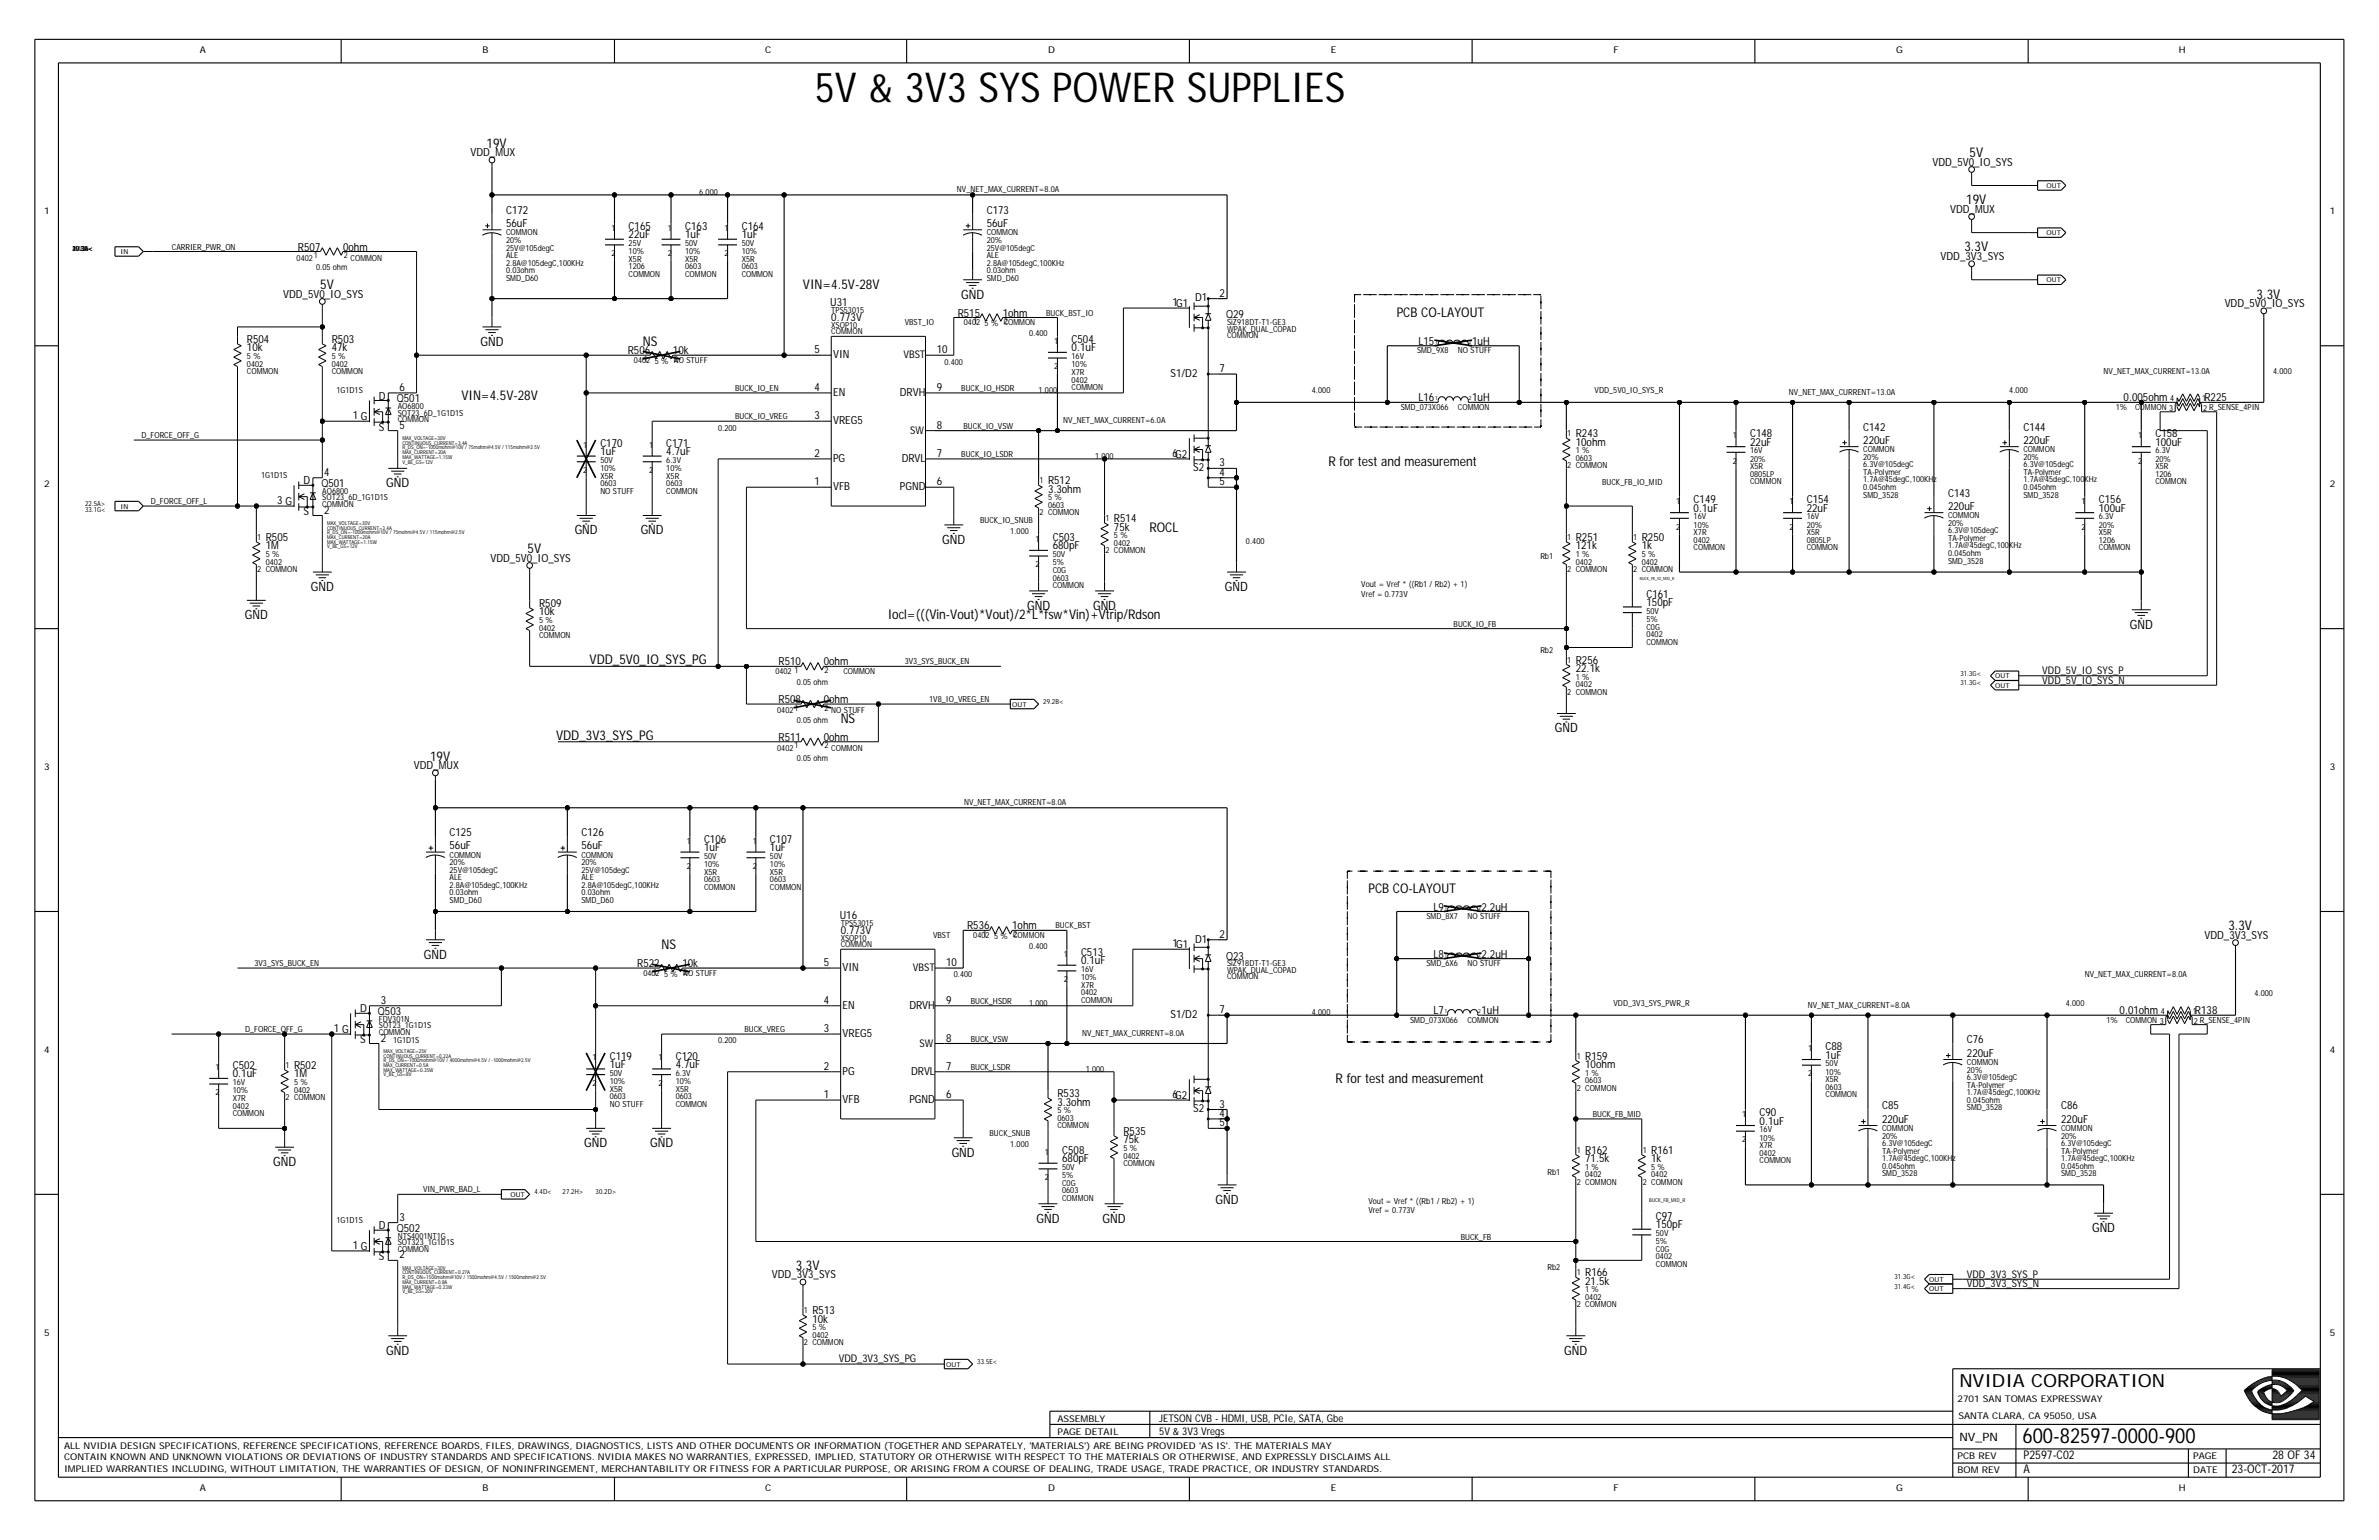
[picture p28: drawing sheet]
<svg xmlns="http://www.w3.org/2000/svg" width="432mm" height="279mm" viewBox="0 0 432 279" stroke-linecap="round" stroke-linejoin="round" font-family="sans-serif">
<defs><g id="words">
<text font-size="7.5" x="147.9" y="18.5">5V &amp; 3V3 SYS POWER SUPPLIES</text>
<text font-size="3.8" x="367.1" y="261.8">600-82597-0000-900</text>
<text font-size="3.3" x="355.6" y="251.6">NVIDIA CORPORATION</text>
<g font-size="2.4">
<text x="88.3" y="26.8">19V</text>
<text x="357.5" y="28.5">5V</text>
<text x="356.9" y="37.1">19V</text>
<text x="356.6" y="45.6">3.3V</text>
<text x="58.1" y="52.5">5V</text>
<text x="145.7" y="52.5">VIN=4.5V-28V</text>
<text x="253.5" y="57.6">PCB CO-LAYOUT</text>
<text x="409.6" y="54.2">3.3V</text>
<text x="116.7" y="62.7">NS</text>
<text x="83.8" y="72.6">VIN=4.5V-28V</text>
<text x="241.1" y="84.6">R for test and measurement</text>
<text x="95.8" y="100.4">5V</text>
<text x="208.6" y="96.5">ROCL</text>
<text x="161.1" y="112.3">Iocl=(((Vin-Vout)*Vout)/2*L*fsw*Vin)+Vtrip/Rdson</text>
<text x="107" y="120.6">VDD_5V0_IO_SYS_PG</text>
<text x="152.6" y="131.2">NS</text>
<text x="100.9" y="134.2">VDD_3V3_SYS_PG</text>
<text x="78.1" y="138">19V</text>
<text x="248.4" y="161.9">PCB CO-LAYOUT</text>
<text x="120.1" y="172.2">NS</text>
<text x="404.5" y="168.8">3.3V</text>
<text x="242.4" y="196.4">R for test and measurement</text>
<text x="144.4" y="230.4">3.3V</text>
</g>
<g font-size="2.3">
<text x="174.4" y="54.2">GND</text>
<text x="87.2" y="62.7">GND</text>
<text x="70.1" y="88.4">GND</text>
<text x="104.3" y="96.9">GND</text>
<text x="116.3" y="96.9">GND</text>
<text x="171" y="98.7">GND</text>
<text x="56.4" y="107.2">GND</text>
<text x="222.3" y="107.2">GND</text>
<text x="44.4" y="112.3">GND</text>
<text x="186.4" y="110.6">GND</text>
<text x="198.4" y="110.6">GND</text>
<text x="386.6" y="114.1">GND</text>
<text x="282.2" y="132.9">GND</text>
<text x="76.9" y="173.9">GND</text>
<text x="106" y="208.1">GND</text>
<text x="118" y="208.1">GND</text>
<text x="172.7" y="209.8">GND</text>
<text x="49.6" y="211.6">GND</text>
<text x="188.1" y="221.8">GND</text>
<text x="200.1" y="221.8">GND</text>
<text x="220.6" y="218.4">GND</text>
<text x="379.7" y="223.5">GND</text>
<text x="70.1" y="245.8">GND</text>
<text x="283.9" y="245.8">GND</text>
</g>
<g font-size="2.2">
<text x="367.3" y="267.3">A</text>
<text x="367.3" y="264.8">P2597-C02</text>
<text x="405.1" y="267.3">23-OCT-2017</text>
<text x="412.5" y="264.8">28 OF 34</text>
</g>
<text font-size="2.1" x="355.6" y="261.5">NV_PN</text>
<g font-size="2">
<text x="85.4" y="28.4">VDD_MUX</text>
<text x="350.8" y="30.1">VDD_5V0_IO_SYS</text>
<text x="91.9" y="41.2">56uF</text>
<text x="91.9" y="38.8">C172</text>
<text x="114.1" y="41.7">C165</text>
<text x="124.4" y="41.7">C163</text>
<text x="134.6" y="41.7">C164</text>
<text x="179.1" y="41.2">56uF</text>
<text x="179.1" y="38.8">C173</text>
<text x="354" y="38.6">VDD_MUX</text>
<text x="54.1" y="45.5">R507</text>
<text x="62.3" y="45.5">0ohm</text>
<text x="114.1" y="43.2">22uF</text>
<text x="124.4" y="43.2">1uF</text>
<text x="134.6" y="43.2">1uF</text>
<text x="352.2" y="47.2">VDD_3V3_SYS</text>
<text x="221.4" y="53.8">2</text>
<text x="51.4" y="54">VDD_5V0_IO_SYS</text>
<text x="150.7" y="55.5">U31</text>
<text x="150.9" y="58.3">0.773V</text>
<text x="173.8" y="57.4">R515</text>
<text x="182" y="57.4">1ohm</text>
<text x="212.8" y="55.5">1G1</text>
<text x="216.9" y="54.7">D1</text>
<text x="222.6" y="57.8">Q29</text>
<text x="403.8" y="55.7">VDD_5V0_IO_SYS</text>
<text x="44.8" y="63.8">10k</text>
<text x="44.8" y="62.2">R504</text>
<text x="60.2" y="62.2">R503</text>
<text x="60.2" y="63.8">47k</text>
<text x="114" y="64.3">R506</text>
<text x="122.1" y="64.3">10k</text>
<text x="147.8" y="64.1">5</text>
<text x="151.2" y="65">VIN</text>
<text x="170" y="64.1">10</text>
<text x="194.5" y="62.2">C504</text>
<text x="194.5" y="63.8">0.1uF</text>
<text x="257.5" y="62.6">L15</text>
<text x="267.2" y="62.6">1uH</text>
<text x="72.5" y="70.9">6</text>
<text x="147.8" y="70.9">4</text>
<text x="151.2" y="71.8">EN</text>
<text x="163.3" y="71.8">DRVH</text>
<text x="170" y="70.9">9</text>
<text x="212.5" y="68.4">S1/D2</text>
<text x="221.4" y="67.5">7</text>
<text x="64" y="76.1">1 G</text>
<text x="68.8" y="72.5">D</text>
<text x="72" y="73">Q501</text>
<text x="72.5" y="77.8">5</text>
<text x="147.8" y="76.1">3</text>
<text x="151.2" y="76.9">VREG5</text>
<text x="170" y="77.8">8</text>
<text x="257.5" y="72.8">L16</text>
<text x="267.2" y="72.8">1uH</text>
<text x="385.4" y="72.8">0.005ohm</text>
<text x="400.1" y="72.8">R225</text>
<text x="68.8" y="78.1">S</text>
<text x="109" y="81">C170</text>
<text x="109" y="82.6">1uF</text>
<text x="120.9" y="81">C171</text>
<text x="120.9" y="82.6">4.7uF</text>
<text x="147.8" y="82.9">2</text>
<text x="151.2" y="83.8">PG</text>
<text x="163.7" y="83.8">DRVL</text>
<text x="170" y="82.9">7</text>
<text x="212.8" y="82.9">6G2</text>
<text x="286" y="79.3">R243</text>
<text x="286" y="80.9">10ohm</text>
<text x="317.7" y="79.3">C148</text>
<text x="317.7" y="80.9">22uF</text>
<text x="338.2" y="78.1">C142</text>
<text x="338.2" y="80.5">220uF</text>
<text x="367.3" y="78.1">C144</text>
<text x="367.3" y="80.5">220uF</text>
<text x="391.2" y="79.3">C158</text>
<text x="391.2" y="80.9">100uF</text>
<text x="55.1" y="87.9">D</text>
<text x="58.3" y="88.4">Q501</text>
<text x="58.8" y="86.3">4</text>
<text x="147.8" y="88.1">1</text>
<text x="151.2" y="88.9">VFB</text>
<text x="163.4" y="88.9">PGND</text>
<text x="170" y="88.1">6</text>
<text x="190.2" y="87.9">R512</text>
<text x="190.2" y="89.4">3.3ohm</text>
<text x="216.6" y="85.5">S2</text>
<text x="221.4" y="88.1">5</text>
<text x="221.4" y="86.3">4</text>
<text x="221.4" y="84.6">3</text>
<text x="50.3" y="91.5">3 G</text>
<text x="55.1" y="93.5">S</text>
<text x="58.8" y="93.2">2</text>
<text x="202.2" y="94.7">R514</text>
<text x="307.4" y="91.3">C149</text>
<text x="307.4" y="92.8">0.1uF</text>
<text x="327.9" y="91.3">C154</text>
<text x="327.9" y="92.8">22uF</text>
<text x="353.6" y="90.1">C143</text>
<text x="353.6" y="92.5">220uF</text>
<text x="381" y="91.3">C156</text>
<text x="381" y="92.8">100uF</text>
<text x="48.2" y="98.1">R505</text>
<text x="48.2" y="99.7">1M</text>
<text x="89" y="101.9">VDD_5V0_IO_SYS</text>
<text x="191.1" y="98.1">C503</text>
<text x="191.1" y="99.7">680pF</text>
<text x="202.2" y="96.3">75k</text>
<text x="286" y="98.1">R251</text>
<text x="286" y="99.7">121k</text>
<text x="298" y="98.1">R250</text>
<text x="298" y="99.7">1k</text>
<text x="97.8" y="111.7">10k</text>
<text x="97.8" y="110.1">R509</text>
<text x="298.8" y="108.4">C161</text>
<text x="298.8" y="109.9">150pF</text>
<text x="141.3" y="120.7">R510</text>
<text x="149.5" y="120.7">0ohm</text>
<text x="286" y="120.4">R256</text>
<text x="286" y="121.9">22.1k</text>
<text x="141.3" y="127.6">R508</text>
<text x="149.5" y="127.6">0ohm</text>
<text x="141.3" y="134.4">R511</text>
<text x="149.5" y="134.4">0ohm</text>
<text x="75.1" y="139.5">VDD_MUX</text>
<text x="81.6" y="154.1">56uF</text>
<text x="81.6" y="151.7">C125</text>
<text x="105.5" y="154.1">56uF</text>
<text x="105.5" y="151.7">C126</text>
<text x="127.8" y="152.9">C106</text>
<text x="127.8" y="154.4">1uF</text>
<text x="139.8" y="152.9">C107</text>
<text x="139.8" y="154.4">1uF</text>
<text x="152.4" y="166.7">U16</text>
<text x="260.2" y="165.2">L9</text>
<text x="268.9" y="165.2">2.2uH</text>
<text x="152.6" y="169.5">0.773V</text>
<text x="175.5" y="168.6">R536</text>
<text x="183.7" y="168.6">1ohm</text>
<text x="196.2" y="173.4">C513</text>
<text x="212.8" y="171.9">1G1</text>
<text x="216.9" y="171">D1</text>
<text x="221.4" y="170.2">2</text>
<text x="260.2" y="173.8">L8</text>
<text x="268.9" y="173.8">2.2uH</text>
<text x="400.1" y="170.3">VDD_3V3_SYS</text>
<text x="115.7" y="175.5">R522</text>
<text x="123.8" y="175.5">10k</text>
<text x="149.5" y="175.3">5</text>
<text x="152.9" y="176.1">VIN</text>
<text x="171.7" y="175.3">10</text>
<text x="196.2" y="175">0.1uF</text>
<text x="222.6" y="174.1">Q23</text>
<text x="65.3" y="183.7">D</text>
<text x="68.6" y="184.2">Q503</text>
<text x="69.1" y="182.1">3</text>
<text x="149.5" y="182.1">4</text>
<text x="152.9" y="183">EN</text>
<text x="165" y="183">DRVH</text>
<text x="171.7" y="182.1">9</text>
<text x="212.5" y="184.7">S1/D2</text>
<text x="221.4" y="183.8">7</text>
<text x="260.2" y="184">L7</text>
<text x="268.9" y="184">1uH</text>
<text x="384.7" y="184">0.01ohm</text>
<text x="398.4" y="184">R138</text>
<text x="60.6" y="187.3">1 G</text>
<text x="65.3" y="189.3">S</text>
<text x="69.1" y="189">2</text>
<text x="149.5" y="187.3">3</text>
<text x="152.9" y="188.1">VREG5</text>
<text x="171.7" y="189">8</text>
<text x="331.3" y="190.5">C88</text>
<text x="357" y="189.3">C76</text>
<text x="357" y="191.7">220uF</text>
<text x="42.3" y="193.9">C502</text>
<text x="42.3" y="195.5">0.1uF</text>
<text x="53.4" y="193.9">R502</text>
<text x="53.4" y="195.5">1M</text>
<text x="110.7" y="192.2">C119</text>
<text x="110.7" y="193.8">1uF</text>
<text x="122.7" y="192.2">C120</text>
<text x="122.7" y="193.8">4.7uF</text>
<text x="149.5" y="194.1">2</text>
<text x="152.9" y="195">PG</text>
<text x="165.4" y="195">DRVL</text>
<text x="171.7" y="194.1">7</text>
<text x="287.7" y="192.2">R159</text>
<text x="287.7" y="193.8">10ohm</text>
<text x="331.3" y="192.1">1uF</text>
<text x="149.5" y="199.2">1</text>
<text x="152.9" y="200.1">VFB</text>
<text x="165.1" y="200.1">PGND</text>
<text x="171.7" y="199.2">6</text>
<text x="191.9" y="199.1">R533</text>
<text x="191.9" y="200.6">3.3ohm</text>
<text x="212.8" y="199.2">6G2</text>
<text x="216.6" y="201.8">S2</text>
<text x="221.4" y="202.7">4</text>
<text x="221.4" y="201">3</text>
<text x="319.4" y="202.5">C90</text>
<text x="341.6" y="201.3">C85</text>
<text x="341.6" y="203.7">220uF</text>
<text x="374.1" y="201.3">C86</text>
<text x="374.1" y="203.7">220uF</text>
<text x="192.8" y="209.3">C508</text>
<text x="203.9" y="205.9">R535</text>
<text x="203.9" y="207.5">75k</text>
<text x="221.4" y="204.4">5</text>
<text x="287.7" y="209.3">R162</text>
<text x="299.7" y="209.3">R161</text>
<text x="319.4" y="204">0.1uF</text>
<text x="192.8" y="210.9">680pF</text>
<text x="287.7" y="210.9">71.5k</text>
<text x="299.7" y="210.9">1k</text>
<text x="72.5" y="221.5">3</text>
<text x="300.6" y="221.3">C97</text>
<text x="64" y="226.6">1 G</text>
<text x="68.8" y="223">D</text>
<text x="72" y="223.5">Q502</text>
<text x="300.6" y="222.8">150pF</text>
<text x="68.8" y="228.7">S</text>
<text x="72.5" y="228.3">2</text>
<text x="140.1" y="231.9">VDD_3V3_SYS</text>
<text x="287.7" y="231.6">R166</text>
<text x="287.7" y="233.1">21.5k</text>
<text x="147.5" y="238.4">R513</text>
<text x="147.5" y="240">10k</text>
</g>
<g font-size="1.9">
<text x="164" y="65">VBST</text>
<text x="165.2" y="78.7">SW</text>
<text x="370.7" y="124">VDD_5V_IO_SYS_N</text>
<text x="370.7" y="122.3">VDD_5V_IO_SYS_P</text>
<text x="165.7" y="176.2">VBST</text>
<text x="166.9" y="189.9">SW</text>
<text x="357" y="233.5">VDD_3V3_SYS_N</text>
<text x="357" y="231.8">VDD_3V3_SYS_P</text>
<text x="152.2" y="247.1">VDD_3V3_SYS_PG</text>
<text x="210.4" y="257.9">JETSON CVB - HDMI, USB, PCIe, SATA, Gbe</text>
<text x="210.4" y="260.3">5V &amp; 3V3 Vregs</text>
</g>
<g font-size="1.7">
<text x="36.3" y="9.7">A</text>
<text x="87.6" y="9.7">B</text>
<text x="138.9" y="9.7">C</text>
<text x="190.2" y="9.7">D</text>
<text x="241.5" y="9.7">E</text>
<text x="292.9" y="9.7">F</text>
<text x="344.2" y="9.7">G</text>
<text x="395.5" y="9.7">H</text>
<text x="8" y="38.8">1</text>
<text x="422.9" y="38.8">1</text>
<text x="8" y="88.4">2</text>
<text x="422.9" y="88.4">2</text>
<text x="8" y="139.7">3</text>
<text x="422.9" y="139.7">3</text>
<text x="8" y="191">4</text>
<text x="422.9" y="191">4</text>
<text x="8" y="242.3">5</text>
<text x="422.9" y="242.3">5</text>
<text x="191.9" y="257.9">ASSEMBLY</text>
<text x="355.3" y="254.3">2701 SAN TOMAS EXPRESSWAY</text>
<text x="355.5" y="257.4">SANTA CLARA, CA 95050, USA</text>
<text x="11.6" y="262.9">ALL NVIDIA DESIGN SPECIFICATIONS, REFERENCE SPECIFICATIONS, REFERENCE BOARDS, FILES, DRAWINGS, DIAGNOSTICS, LISTS AND OTHER DOCUMENTS OR INFORMATION (TOGETHER AND SEPARATELY, 'MATERIALS') ARE BEING PROVIDED 'AS IS'. THE MATERIALS MAY</text>
<text x="191.9" y="260.3">PAGE DETAIL</text>
<text x="11.6" y="264.9">CONTAIN KNOWN AND UNKNOWN VIOLATIONS OR DEVIATIONS OF INDUSTRY STANDARDS AND SPECIFICATIONS. NVIDIA MAKES NO WARRANTIES, EXPRESSED, IMPLIED, STATUTORY OR OTHERWISE WITH RESPECT TO THE MATERIALS OR OTHERWISE, AND EXPRESSLY DISCLAIMS ALL</text>
<text x="11.6" y="267.2">IMPLIED WARRANTIES INCLUDING, WITHOUT LIMITATION, THE WARRANTIES OF DESIGN, OF NONINFRINGEMENT, MERCHANTABILITY OR FITNESS FOR A PARTICULAR PURPOSE, OR ARISING FROM A COURSE OF DEALING, TRADE USAGE, TRADE PRACTICE, OR INDUSTRY STANDARDS.</text>
<text x="355.3" y="267.3">BOM REV</text>
<text x="355.3" y="264.8">PCB REV</text>
<text x="398.1" y="264.8">PAGE</text>
<text x="398.1" y="267.3">DATE</text>
<text x="36.3" y="270.6">A</text>
<text x="87.6" y="270.6">B</text>
<text x="138.9" y="270.6">C</text>
<text x="190.2" y="270.6">D</text>
<text x="241.5" y="270.6">E</text>
<text x="292.9" y="270.6">F</text>
<text x="344.2" y="270.6">G</text>
<text x="395.5" y="270.6">H</text>
</g>
<g font-size="1.5">
<text x="126.9" y="35.4">6.000</text>
<text x="173.7" y="34.9">NV_NET_MAX_CURRENT=8.0A</text>
<text x="111" y="41.9">1</text>
<text x="121.2" y="41.9">1</text>
<text x="131.5" y="41.9">1</text>
<text x="31.2" y="45.3">CARRIER_PWR_ON</text>
<text x="53.8" y="47.3">0402</text>
<text x="57" y="46.8">1</text>
<text x="62.4" y="46.8">2</text>
<text x="63.6" y="47.3">COMMON</text>
<text x="91.9" y="45.5">25V@105degC</text>
<text x="91.9" y="42.7">COMMON</text>
<text x="91.9" y="46.8">ALE</text>
<text x="91.9" y="44.1">20%</text>
<text x="111" y="46.5">2</text>
<text x="114.1" y="46.1">10%</text>
<text x="114.1" y="44.6">25V</text>
<text x="114.1" y="47.5">X5R</text>
<text x="121.2" y="46.5">2</text>
<text x="124.4" y="44.6">50V</text>
<text x="124.4" y="46.1">10%</text>
<text x="124.4" y="47.5">X5R</text>
<text x="131.5" y="46.5">2</text>
<text x="134.6" y="44.6">50V</text>
<text x="134.6" y="47.5">X5R</text>
<text x="134.6" y="46.1">10%</text>
<text x="179.1" y="45.5">25V@105degC</text>
<text x="179.1" y="46.8">ALE</text>
<text x="179.1" y="42.7">COMMON</text>
<text x="179.1" y="44.1">20%</text>
<text x="57.4" y="49">0.05 ohm</text>
<text x="91.9" y="49.6">0.03ohm</text>
<text x="91.9" y="48.2">2.8A@105degC,100KHz</text>
<text x="91.9" y="50.9">SMD_D60</text>
<text x="114.1" y="50.2">COMMON</text>
<text x="114.1" y="48.9">1206</text>
<text x="124.4" y="50.2">COMMON</text>
<text x="124.4" y="48.9">0603</text>
<text x="134.6" y="50.2">COMMON</text>
<text x="134.6" y="48.9">0603</text>
<text x="179.1" y="50.9">SMD_D60</text>
<text x="179.1" y="49.6">0.03ohm</text>
<text x="179.1" y="48.2">2.8A@105degC,100KHz</text>
<text x="150.9" y="59.5">XSOP10</text>
<text x="150.9" y="56.7">TPS53015</text>
<text x="164.2" y="59">VBST_IO</text>
<text x="174.9" y="59">0402</text>
<text x="176.7" y="58.8">1</text>
<text x="178.7" y="59.2">5 % COMMON</text>
<text x="182.2" y="58.8">2</text>
<text x="189.9" y="57.3">BUCK_BST_IO</text>
<text x="222.7" y="59">SiZ918DT-T1-GE3</text>
<text x="44.8" y="65.1">5 %</text>
<text x="60.2" y="65.1">5 %</text>
<text x="115.1" y="65.8">0402</text>
<text x="116.8" y="65.6">1</text>
<text x="122.3" y="65.6">2</text>
<text x="150.9" y="60.7">COMMON</text>
<text x="186.8" y="61">0.400</text>
<text x="191.4" y="62.4">1</text>
<text x="194.5" y="65.1">16V</text>
<text x="222.7" y="60.2">WPAK_DUAL_COPAD</text>
<text x="222.7" y="61.4">COMMON</text>
<text x="257.2" y="64.1">SMD_9X8</text>
<text x="264.6" y="64.1">NO STUFF</text>
<text x="44.8" y="67.9">COMMON</text>
<text x="44.8" y="66.5">0402</text>
<text x="60.2" y="66.5">0402</text>
<text x="60.2" y="67.9">COMMON</text>
<text x="61.1" y="71.3">1G1D1S</text>
<text x="118.8" y="66.1">5 % NO STUFF</text>
<text x="133.4" y="70.9">BUCK_IO_EN</text>
<text x="171.4" y="66.2">0.400</text>
<text x="174.5" y="70.9">BUCK_IO_HSDR</text>
<text x="188.5" y="71.3">1.000</text>
<text x="191.4" y="67">2</text>
<text x="194.5" y="70.8">COMMON</text>
<text x="194.5" y="69.4">0402</text>
<text x="194.5" y="68">X7R</text>
<text x="194.5" y="66.7">10%</text>
<text x="238.1" y="71.3">4.000</text>
<text x="289.4" y="71.3">VDD_5V0_IO_SYS_R</text>
<text x="324.7" y="71.7">NV_NET_MAX_CURRENT=13.0A</text>
<text x="364.7" y="71.3">4.000</text>
<text x="381.8" y="67.9">NV_NET_MAX_CURRENT=13.0A</text>
<text x="412.6" y="67.9">4.000</text>
<text x="72.2" y="74.2">AO6800</text>
<text x="72.2" y="75.4">SOT23_6D_1G1D1S</text>
<text x="72.2" y="76.6">COMMON</text>
<text x="133.4" y="76.1">BUCK_IO_VREG</text>
<text x="174.9" y="77.8">BUCK_IO_VSW</text>
<text x="193" y="76.8">NV_NET_MAX_CURRENT=6.0A</text>
<text x="254.2" y="74.4">SMD_073X066</text>
<text x="264.6" y="74.4">COMMON</text>
<text x="384" y="74.4">1%</text>
<text x="387.5" y="74.4">COMMON 3</text>
<text x="393.9" y="72.8">4</text>
<text x="399.7" y="72.8">1</text>
<text x="399.9" y="74.5">2 R_SENSE_4PIN</text>
<text x="25.7" y="79.5">D_FORCE_OFF_G</text>
<text x="105.8" y="81.2">1</text>
<text x="109" y="83.9">50V</text>
<text x="117.8" y="81.2">1</text>
<text x="120.9" y="83.9">6.3V</text>
<text x="130.3" y="78.1">0.200</text>
<text x="174.5" y="82.9">BUCK_IO_LSDR</text>
<text x="198.8" y="83.3">1.000</text>
<text x="284.5" y="79.2">1</text>
<text x="286" y="82.2">1 %</text>
<text x="286" y="83.6">0603</text>
<text x="314.5" y="79.5">1</text>
<text x="317.7" y="83.8">20%</text>
<text x="317.7" y="82.2">16V</text>
<text x="338.2" y="83.4">20%</text>
<text x="338.2" y="82.1">COMMON</text>
<text x="367.3" y="82.1">COMMON</text>
<text x="367.3" y="83.4">20%</text>
<text x="388.1" y="79.5">1</text>
<text x="391.2" y="82.2">6.3V</text>
<text x="391.2" y="83.8">20%</text>
<text x="47.4" y="86.7">1G1D1S</text>
<text x="58.5" y="89.6">AO6800</text>
<text x="105.8" y="85.8">2</text>
<text x="109" y="89.6">NO STUFF</text>
<text x="109" y="88.2">0603</text>
<text x="109" y="86.9">X5R</text>
<text x="109" y="85.5">10%</text>
<text x="117.8" y="85.8">2</text>
<text x="120.9" y="85.5">10%</text>
<text x="120.9" y="89.6">COMMON</text>
<text x="120.9" y="86.9">X5R</text>
<text x="120.9" y="88.2">0603</text>
<text x="188.7" y="87.7">1</text>
<text x="284.5" y="85">2 COMMON</text>
<text x="290.8" y="88.1">BUCK_FB_IO_MID</text>
<text x="314.5" y="84.1">2</text>
<text x="317.7" y="85.1">X5R</text>
<text x="317.7" y="87.9">COMMON</text>
<text x="317.7" y="86.5">0805LP</text>
<text x="338.2" y="86.2">TA-Polymer</text>
<text x="338.2" y="88.9">0.045ohm</text>
<text x="338.2" y="84.8">6.3V@105degC</text>
<text x="338.2" y="87.5">1.7A@45degC,100KHz</text>
<text x="367.3" y="87.5">1.7A@45degC,100KHz</text>
<text x="367.3" y="86.2">TA-Polymer</text>
<text x="367.3" y="84.8">6.3V@105degC</text>
<text x="367.3" y="88.9">0.045ohm</text>
<text x="388.1" y="84.1">2</text>
<text x="391.2" y="85.1">X5R</text>
<text x="391.2" y="86.5">1206</text>
<text x="391.2" y="87.9">COMMON</text>
<text x="27.4" y="91.5">D_FORCE_OFF_L</text>
<text x="58.5" y="90.8">SOT23_6D_1G1D1S</text>
<text x="58.5" y="92">COMMON</text>
<text x="177.9" y="94.9">BUCK_IO_SNUB</text>
<text x="188.7" y="93.5">2 COMMON</text>
<text x="190.2" y="90.8">5 %</text>
<text x="190.2" y="92.2">0603</text>
<text x="200.7" y="94.6">1</text>
<text x="304.3" y="91.5">1</text>
<text x="307.4" y="94.2">16V</text>
<text x="307.4" y="95.7">10%</text>
<text x="324.8" y="91.5">1</text>
<text x="327.9" y="94.2">16V</text>
<text x="327.9" y="95.7">20%</text>
<text x="338.2" y="90.3">SMD_3528</text>
<text x="353.6" y="95.4">20%</text>
<text x="353.6" y="94">COMMON</text>
<text x="367.3" y="90.3">SMD_3528</text>
<text x="377.8" y="91.5">1</text>
<text x="381" y="95.7">20%</text>
<text x="381" y="94.2">6.3V</text>
<text x="46.7" y="98">1</text>
<text x="48.2" y="101.1">5 %</text>
<text x="183.4" y="96.9">1.000</text>
<text x="187.9" y="98.3">1</text>
<text x="191.1" y="101.1">50V</text>
<text x="200.7" y="100.4">2 COMMON</text>
<text x="202.2" y="97.6">5 %</text>
<text x="202.2" y="99">0402</text>
<text x="226.1" y="98.7">0.400</text>
<text x="279.6" y="101.4">Rb1</text>
<text x="284.5" y="98">1</text>
<text x="286" y="101.1">1 %</text>
<text x="296.4" y="98">1</text>
<text x="298" y="101.1">5 %</text>
<text x="304.3" y="96.1">2</text>
<text x="307.4" y="99.9">COMMON</text>
<text x="307.4" y="97.1">X7R</text>
<text x="307.4" y="98.5">0402</text>
<text x="324.8" y="96.1">2</text>
<text x="327.9" y="99.9">COMMON</text>
<text x="327.9" y="98.5">0805LP</text>
<text x="327.9" y="97.1">X5R</text>
<text x="353.6" y="98.1">TA-Polymer</text>
<text x="353.6" y="100.9">0.045ohm</text>
<text x="353.6" y="99.5">1.7A@45degC,100KHz</text>
<text x="353.6" y="96.8">6.3V@105degC</text>
<text x="377.8" y="96.1">2</text>
<text x="381" y="99.9">COMMON</text>
<text x="381" y="98.5">1206</text>
<text x="381" y="97.1">X5R</text>
<text x="46.7" y="103.8">2 COMMON</text>
<text x="48.2" y="102.4">0402</text>
<text x="187.9" y="102.9">2</text>
<text x="191.1" y="104">C0G</text>
<text x="191.1" y="102.6">5%</text>
<text x="191.1" y="105.3">0603</text>
<text x="191.1" y="106.7">COMMON</text>
<text x="247.1" y="106.5">Vout = Vref * ((Rb1 / Rb2) + 1)</text>
<text x="284.5" y="103.8">2 COMMON</text>
<text x="286" y="102.4">0402</text>
<text x="296.4" y="103.8">2 COMMON</text>
<text x="298" y="102.4">0402</text>
<text x="353.6" y="102.2">SMD_3528</text>
<text x="97.8" y="113">5 %</text>
<text x="247.1" y="108.2">Vref = 0.773V</text>
<text x="263.8" y="113.7">BUCK_IO_FB</text>
<text x="298.8" y="112.9">5%</text>
<text x="298.8" y="111.3">50V</text>
<text x="97.8" y="115.8">COMMON</text>
<text x="97.8" y="114.4">0402</text>
<text x="279.6" y="118.5">Rb2</text>
<text x="298.8" y="115.6">0402</text>
<text x="298.8" y="117">COMMON</text>
<text x="298.8" y="114.2">C0G</text>
<text x="140.7" y="122.3">0402</text>
<text x="144.2" y="122.1">1</text>
<text x="144.6" y="124.2">0.05 ohm</text>
<text x="149.7" y="122.1">2</text>
<text x="153.1" y="122.3">COMMON</text>
<text x="164.2" y="120.6">3V3_SYS_BUCK_EN</text>
<text x="284.5" y="120.2">1</text>
<text x="286" y="124.7">0402</text>
<text x="286" y="123.3">1 %</text>
<text x="141.1" y="129.4">0402</text>
<text x="144.2" y="128.9">1</text>
<text x="144.6" y="131.2">0.05 ohm</text>
<text x="149.7" y="128.9">2</text>
<text x="150.9" y="129.4">NO STUFF</text>
<text x="168.7" y="127.4">1V8_IO_VREG_EN</text>
<text x="284.5" y="126">2 COMMON</text>
<text x="141.1" y="136.3">0402</text>
<text x="144.2" y="135.8">1</text>
<text x="149.7" y="135.8">2</text>
<text x="150.9" y="136.3">COMMON</text>
<text x="144.6" y="138">0.05 ohm</text>
<text x="175" y="146.1">NV_NET_MAX_CURRENT=8.0A</text>
<text x="81.6" y="155.6">COMMON</text>
<text x="105.5" y="155.6">COMMON</text>
<text x="124.6" y="153.1">1</text>
<text x="127.8" y="155.8">50V</text>
<text x="136.6" y="153.1">1</text>
<text x="139.8" y="155.8">50V</text>
<text x="81.6" y="161.1">2.8A@105degC,100KHz</text>
<text x="81.6" y="158.4">25V@105degC</text>
<text x="81.6" y="159.7">ALE</text>
<text x="81.6" y="157">20%</text>
<text x="105.5" y="161.1">2.8A@105degC,100KHz</text>
<text x="105.5" y="158.4">25V@105degC</text>
<text x="105.5" y="159.7">ALE</text>
<text x="105.5" y="157">20%</text>
<text x="124.6" y="157.7">2</text>
<text x="127.8" y="161.4">COMMON</text>
<text x="127.8" y="160.1">0603</text>
<text x="127.8" y="157.3">10%</text>
<text x="127.8" y="158.7">X5R</text>
<text x="136.6" y="157.7">2</text>
<text x="139.8" y="158.7">X5R</text>
<text x="139.8" y="157.3">10%</text>
<text x="139.8" y="161.4">COMMON</text>
<text x="139.8" y="160.1">0603</text>
<text x="81.6" y="163.8">SMD_D60</text>
<text x="81.6" y="162.5">0.03ohm</text>
<text x="105.5" y="162.5">0.03ohm</text>
<text x="105.5" y="163.8">SMD_D60</text>
<text x="152.6" y="167.9">TPS53015</text>
<text x="258.9" y="166.7">SMD_8X7</text>
<text x="266.3" y="166.7">NO STUFF</text>
<text x="152.6" y="170.7">XSOP10</text>
<text x="152.6" y="171.9">COMMON</text>
<text x="169.4" y="170.2">VBST</text>
<text x="176.7" y="170.2">0402</text>
<text x="178.4" y="170">1</text>
<text x="180.4" y="170.4">5 % COMMON</text>
<text x="183.9" y="170">2</text>
<text x="186.8" y="172.2">0.400</text>
<text x="191.6" y="168.4">BUCK_BST</text>
<text x="193.1" y="173.6">1</text>
<text x="46.2" y="175.3">3V3_SYS_BUCK_EN</text>
<text x="116.8" y="177">0402</text>
<text x="118.5" y="176.8">1</text>
<text x="120.6" y="177.2">5 % NO STUFF</text>
<text x="124" y="176.8">2</text>
<text x="173.1" y="177.3">0.400</text>
<text x="193.1" y="178.2">2</text>
<text x="196.2" y="177.9">10%</text>
<text x="196.2" y="179.2">X7R</text>
<text x="196.2" y="176.3">16V</text>
<text x="222.7" y="175.3">SiZ918DT-T1-GE3</text>
<text x="222.7" y="176.5">WPAK_DUAL_COPAD</text>
<text x="222.7" y="177.7">COMMON</text>
<text x="258.9" y="175.3">SMD_6X6</text>
<text x="266.3" y="175.3">NO STUFF</text>
<text x="378.4" y="177.3">NV_NET_MAX_CURRENT=8.0A</text>
<text x="68.8" y="185.4">FDV301N</text>
<text x="176.2" y="182.1">BUCK_HSDR</text>
<text x="186.8" y="182.5">1.000</text>
<text x="196.2" y="182">COMMON</text>
<text x="196.2" y="180.6">0402</text>
<text x="238.1" y="184.2">4.000</text>
<text x="255.9" y="185.6">SMD_073X066</text>
<text x="266.3" y="185.6">COMMON</text>
<text x="292.9" y="182.5">VDD_3V3_SYS_PWR_R</text>
<text x="328.1" y="182.9">NV_NET_MAX_CURRENT=8.0A</text>
<text x="375" y="182.5">4.000</text>
<text x="382.3" y="185.6">1%</text>
<text x="385.8" y="185.6">COMMON 3</text>
<text x="392.2" y="184">4</text>
<text x="398" y="184">1</text>
<text x="398.2" y="185.7">2 R_SENSE_4PIN</text>
<text x="409.2" y="180.8">4.000</text>
<text x="44.5" y="187.3">D_FORCE_OFF_G</text>
<text x="68.8" y="186.6">SOT23_1G1D1S</text>
<text x="68.8" y="187.8">COMMON</text>
<text x="71.3" y="189.3">1G1D1S</text>
<text x="130.3" y="189.3">0.200</text>
<text x="135.1" y="187.3">BUCK_VREG</text>
<text x="176.2" y="189">BUCK_VSW</text>
<text x="196.4" y="188">NV_NET_MAX_CURRENT=8.0A</text>
<text x="328.2" y="190.7">1</text>
<text x="39.1" y="194.1">1</text>
<text x="42.3" y="196.8">16V</text>
<text x="51.8" y="193.8">1</text>
<text x="53.4" y="196.8">5 %</text>
<text x="107.5" y="197">2</text>
<text x="107.5" y="192.4">1</text>
<text x="110.7" y="196.7">10%</text>
<text x="110.7" y="195.1">50V</text>
<text x="119.5" y="197">2</text>
<text x="119.5" y="192.4">1</text>
<text x="122.7" y="195.1">6.3V</text>
<text x="122.7" y="196.7">10%</text>
<text x="176.2" y="194.1">BUCK_LSDR</text>
<text x="197.1" y="194.5">1.000</text>
<text x="286.2" y="197.9">2 COMMON</text>
<text x="286.2" y="192.1">1</text>
<text x="287.7" y="196.5">0603</text>
<text x="287.7" y="195.1">1 %</text>
<text x="328.2" y="195.3">2</text>
<text x="331.3" y="195">10%</text>
<text x="331.3" y="193.4">50V</text>
<text x="331.3" y="196.3">X5R</text>
<text x="331.3" y="197.7">0603</text>
<text x="357" y="196">6.3V@105degC</text>
<text x="357" y="197.4">TA-Polymer</text>
<text x="357" y="193.3">COMMON</text>
<text x="357" y="194.6">20%</text>
<text x="39.1" y="198.7">2</text>
<text x="42.3" y="198.4">10%</text>
<text x="42.3" y="199.8">X7R</text>
<text x="42.3" y="201.1">0402</text>
<text x="42.3" y="202.5">COMMON</text>
<text x="51.8" y="199.6">2 COMMON</text>
<text x="53.4" y="198.2">0402</text>
<text x="110.7" y="200.8">NO STUFF</text>
<text x="110.7" y="198">X5R</text>
<text x="110.7" y="199.4">0603</text>
<text x="122.7" y="199.4">0603</text>
<text x="122.7" y="200.8">COMMON</text>
<text x="122.7" y="198">X5R</text>
<text x="191.9" y="202">5 %</text>
<text x="191.9" y="203.3">0603</text>
<text x="289.1" y="202.7">BUCK_FB_MID</text>
<text x="316.2" y="202.7">1</text>
<text x="331.3" y="199.1">COMMON</text>
<text x="357" y="198.7">1.7A@45degC,100KHz</text>
<text x="357" y="200.1">0.045ohm</text>
<text x="357" y="201.5">SMD_3528</text>
<text x="179.6" y="206.1">BUCK_SNUB</text>
<text x="183.4" y="208.1">1.000</text>
<text x="189.7" y="209.5">1</text>
<text x="191.9" y="204.7">COMMON</text>
<text x="203.9" y="208.8">5 %</text>
<text x="286.2" y="209.2">1</text>
<text x="298.2" y="209.2">1</text>
<text x="316.2" y="207.3">2</text>
<text x="319.4" y="209.7">0402</text>
<text x="319.4" y="206.9">10%</text>
<text x="319.4" y="208.3">X7R</text>
<text x="319.4" y="205.4">16V</text>
<text x="341.6" y="208">6.3V@105degC</text>
<text x="341.6" y="209.3">TA-Polymer</text>
<text x="341.6" y="205.2">COMMON</text>
<text x="341.6" y="206.6">20%</text>
<text x="374.1" y="208">6.3V@105degC</text>
<text x="374.1" y="206.6">20%</text>
<text x="374.1" y="209.3">TA-Polymer</text>
<text x="374.1" y="205.2">COMMON</text>
<text x="189.7" y="214.1">2</text>
<text x="192.8" y="215.1">C0G</text>
<text x="192.8" y="212.2">50V</text>
<text x="192.8" y="213.8">5%</text>
<text x="203.9" y="210.2">0402</text>
<text x="203.9" y="211.6">COMMON</text>
<text x="280.9" y="213.3">Rb1</text>
<text x="286.2" y="215">2 COMMON</text>
<text x="287.7" y="212.2">1 %</text>
<text x="287.7" y="213.6">0402</text>
<text x="298.2" y="215">2 COMMON</text>
<text x="299.7" y="212.2">5 %</text>
<text x="299.7" y="213.6">0402</text>
<text x="319.4" y="211">COMMON</text>
<text x="341.6" y="210.7">1.7A@45degC,100KHz</text>
<text x="341.6" y="213.4">SMD_3528</text>
<text x="341.6" y="212.1">0.045ohm</text>
<text x="374.1" y="210.7">1.7A@45degC,100KHz</text>
<text x="374.1" y="212.1">0.045ohm</text>
<text x="374.1" y="213.4">SMD_3528</text>
<text x="61.1" y="221.8">1G1D1S</text>
<text x="76.8" y="216.3">VIN_PWR_BAD_L</text>
<text x="192.8" y="217.9">COMMON</text>
<text x="192.8" y="216.5">0603</text>
<text x="248.4" y="218.4">Vout = Vref * ((Rb1 / Rb2) + 1)</text>
<text x="248.4" y="220.1">Vref = 0.773V</text>
<text x="72.2" y="224.7">NTS4001NT1G</text>
<text x="72.2" y="225.9">SOT323_1G1D1S</text>
<text x="72.2" y="227.1">COMMON</text>
<text x="265.1" y="224.9">BUCK_FB</text>
<text x="300.6" y="224.2">50V</text>
<text x="300.6" y="227.1">C0G</text>
<text x="300.6" y="225.8">5%</text>
<text x="280.9" y="230.4">Rb2</text>
<text x="286.2" y="231.4">1</text>
<text x="300.6" y="228.5">0402</text>
<text x="300.6" y="229.9">COMMON</text>
<text x="145.9" y="238.2">1</text>
<text x="286.2" y="237.2">2 COMMON</text>
<text x="287.7" y="235.8">0402</text>
<text x="287.7" y="234.5">1 %</text>
<text x="145.9" y="244.1">2 COMMON</text>
<text x="147.5" y="241.3">5 %</text>
<text x="147.5" y="242.7">0402</text>
</g>
<g font-size="1.3">
<text x="13.2" y="45.6">4.4D&gt;</text>
<text x="13.2" y="45.6">19.3A&lt;</text>
<text x="13.2" y="45.6">20</text>
<text x="13.2" y="45.6">3 .3A&lt;</text>
<text x="15.4" y="45.6">B</text>
<text x="15.4" y="91.8">22.5A&gt;</text>
<text x="15.4" y="92.8">33.1G&lt;</text>
<text x="355.8" y="122.6">31.3G&lt;</text>
<text x="355.8" y="124.3">31.3G&lt;</text>
<text x="189.4" y="127.7">29.2B&lt;</text>
<text x="97" y="216.7">4.4D&lt;</text>
<text x="102.1" y="216.7">27.2H&gt;</text>
<text x="108.1" y="216.7">30.2D&gt;</text>
<text x="343.9" y="233.8">31.4G&lt;</text>
<text x="343.9" y="232.1">31.3G&lt;</text>
<text x="177.4" y="247.5">33.5E&lt;</text>
</g>
<g font-size="1.2">
<text x="371.5" y="34.1">OUT</text>
<text x="21.9" y="46.1">IN</text>
<text x="371.5" y="42.7">OUT</text>
<text x="371.5" y="51.2">OUT</text>
<text x="21.9" y="92.3">IN</text>
<text x="362.1" y="124.8">OUT</text>
<text x="362.1" y="123.1">OUT</text>
<text x="183.7" y="128.2">OUT</text>
<text x="92.6" y="217.1">OUT</text>
<text x="350.2" y="232.5">OUT</text>
<text x="350.2" y="234.2">OUT</text>
<text x="171.7" y="247.9">OUT</text>
</g>
<g font-size="1">
<text x="260.5" y="62.4">1</text>
<text x="266.6" y="62.4">2</text>
<text x="260.5" y="72.7">1</text>
<text x="266.6" y="72.7">2</text>
<text x="73" y="80.7">CONTINUOUS_CURRENT=3.4A</text>
<text x="73" y="81.6">R_DS_ON=-1000mohm@10V / 75mohm@4.5V / 115mohm@2.5V</text>
<text x="73" y="79.8">MAX_VOLTAGE=30V</text>
<text x="73" y="83.3">MAX_WATTAGE=1.15W</text>
<text x="73" y="82.4">MAX_CURRENT=20A</text>
<text x="73" y="84.1">V_BE_GS=12V</text>
<text x="59.4" y="95.2">MAX_VOLTAGE=30V</text>
<text x="59.4" y="96.9">R_DS_ON=-1000mohm@10V / 75mohm@4.5V / 115mohm@2.5V</text>
<text x="59.4" y="97.8">MAX_CURRENT=20A</text>
<text x="59.4" y="96.1">CONTINUOUS_CURRENT=3.4A</text>
<text x="59.4" y="98.7">MAX_WATTAGE=1.15W</text>
<text x="59.4" y="99.5">V_BE_GS=12V</text>
<text x="262.2" y="165">1</text>
<text x="268.3" y="165">2</text>
<text x="262.2" y="173.6">1</text>
<text x="268.3" y="173.6">2</text>
<text x="262.2" y="183.8">1</text>
<text x="268.3" y="183.8">2</text>
<text x="69.6" y="191.9">CONTINUOUS_CURRENT=0.22A</text>
<text x="69.6" y="191">MAX_VOLTAGE=25V</text>
<text x="69.6" y="192.7">R_DS_ON=-1000mohm@10V / 4000mohm@4.5V / -1000mohm@2.5V</text>
<text x="69.6" y="195.3">V_BE_GS=8V</text>
<text x="69.6" y="193.6">MAX_CURRENT=0.5A</text>
<text x="69.6" y="194.5">MAX_WATTAGE=0.35W</text>
<text x="299.4" y="218.1">BUCK_FB_MID_R</text>
<text x="73" y="230.4">MAX_VOLTAGE=30V</text>
<text x="73" y="232.9">MAX_CURRENT=0.8A</text>
<text x="73" y="233.8">MAX_WATTAGE=0.33W</text>
<text x="73" y="231.2">CONTINUOUS_CURRENT=0.27A</text>
<text x="73" y="232.1">R_DS_ON=1500mohm@10V / 1500mohm@4.5V / 1500mohm@2.5V</text>
<text x="73" y="234.7">V_BE_GS=20V</text>
</g>
<text font-size=".8" x="297.6" y="105.2">BUCK_FB_IO_MID_R</text>
</g></defs>
<g fill="none" stroke="#000" stroke-width=".2">
<path d="M6.3 7.1v265.2zM6.3 7.1h419.1zM10.6 11.4v256.6zM10.6 11.4h410.6zM61.9 7.1v4.3zM111.5 7.1v4.3zM164.6 7.1v4.3zM215.9 7.1v4.3zM267.2 7.1v4.3zM318.5 7.1v4.3zM368.1 7.1v4.3zM421.2 11.4v256.6z"/>
<path d="M425.4 7.1v265.2zM89.3 35.4h22.2zM89.3 30.2v5.2zM89.3 35.4v3.4zM111.5 35.4h10.3zM111.5 35.4v5.1zM121.8 35.4h10.3zM121.8 35.4v5.1zM132.1 35.4h10.2zM132.1 35.4v5.1zM142.3 35.4h34.2zM142.3 35.4v29z"/>
<path d="M176.5 35.4h46.2zM176.5 35.4v3.4zM222.7 35.4v18.8zM369.8 32.8v1.7zM369.8 32.8h4.3zM369.8 34.5h4.3zM374.1 32.8l.9 .9zM374.1 34.5l.9-.8zM20.9 44.8h4.2zM20.9 44.8v1.7zM20.9 46.5h4.2zM25.1 44.8l.9 .8z"/>
<path d="M26 45.6l-.9 .9zM89.3 54.2h22.2zM89.3 54.2v3.4zM109.8 43.4h3.4zM109.8 44.4h3.4zM111.5 54.2h10.3zM111.5 47.3v6.9zM120.1 43.4h3.4zM120.1 44.4h3.4zM121.8 54.2h10.3zM121.8 47.3v6.9zM130.3 43.4h3.5z"/>
<path d="M130.3 44.4h3.5zM132.1 47.3v6.9zM176.5 45.6v3.4zM221 54.2h1.7zM369.8 49.9v1.7zM369.8 49.9h4.3zM369.8 51.6h4.3zM369.8 41.4v1.7zM369.8 41.4h4.3zM369.8 43.1h4.3zM374.1 49.9l.9 .9zM374.1 51.6l.9-.8z"/>
<path d="M374.1 41.4l.9 .8zM374.1 43.1l.9-.9zM410.9 57.6v15.4zM6.3 62.7h4.3zM123.5 64.4h18.8zM142.3 64.4h6.9zM169.7 78.1h18.8zM188.5 78.1h3.4zM188.5 78.1v8.6zM190.2 63.9h3.4zM190.2 65h3.4zM191.9 78.1h32.5z"/>
<path d="M191.9 67.9v10.2zM221 67.9h3.4zM224.4 73v5.1zM224.4 73h27.4zM224.4 67.9v5.1zM251.8 73h8.6zM251.8 62.7v10.3zM251.8 62.7h8.6zM267.2 73h8.6zM267.2 62.7h8.6zM275.8 73h8.5zM275.8 62.7v10.3z"/>
<path d="M284.3 73h20.5zM284.3 73v5.1zM304.8 73h10.3zM304.8 73v17.1zM315.1 73h10.3zM315.1 73v5.1zM325.4 73h10.2zM325.4 73v17.1zM335.6 73h15.4zM335.6 73v5.1zM351 73h13.7zM351 73v17.1z"/>
<path d="M364.7 73h13.7zM364.7 73v5.1zM378.4 73h10.3zM378.4 73v17.1zM388.7 73h5.1zM388.7 73v5.1zM400.6 73h10.3zM421.2 62.7h4.2zM20.9 91h4.2zM20.9 91v1.7zM20.9 92.7h4.2zM25.1 91l.9 .8z"/>
<path d="M26 91.8l-.9 .9zM104.7 82.7h3.4zM104.7 83.8h3.4zM116.7 82.7h3.4zM116.7 83.8h3.4zM186.8 99.9h3.4zM224.4 85v1.7zM224.4 86.7v1.7zM224.4 88.4v13.7zM303.1 93h3.4zM303.1 94h3.4zM304.8 96.9v6.9z"/>
<path d="M313.4 81h3.4zM313.4 82.1h3.4zM315.1 85v18.8zM323.6 93h3.5zM323.6 94h3.5zM325.4 96.9v6.9zM335.6 85v18.8zM351 96.9v6.9zM364.7 85v18.8zM376.7 93h3.4zM376.7 94h3.4zM378.4 96.9v6.9z"/>
<path d="M386.9 81h3.5zM386.9 82.1h3.5zM388.7 85v18.8zM6.3 114.1h4.3zM186.8 100.9h3.4zM294.6 110.1h3.4zM294.6 111.1h3.4zM304.8 103.8h10.3zM315.1 103.8h10.3zM325.4 103.8h10.2zM335.6 103.8h15.4zM351 103.8h13.7z"/>
<path d="M364.7 103.8h13.7zM378.4 103.8h10.3zM388.7 103.8v5.1zM421.2 114.1h4.2zM183.4 128.6h4.3zM183.4 126.9h4.3zM183.4 126.9v1.7zM187.7 126.9l.8 .8zM187.7 128.6l.8-.9zM361.3 124.3l.8 .9zM361.3 122.6l.8 .9zM362.1 123.5h4.3z"/>
<path d="M362.1 123.5l-.8 .8zM362.1 125.2h4.3zM362.1 121.7h4.3zM362.1 121.7l-.8 .9zM366.4 123.5v1.7zM366.4 121.7v1.8zM79 146.6h24zM79 141.4v5.2zM79 146.6v5.1zM79 158.5v6.9zM103 146.6h22.2zM103 146.6v5.1z"/>
<path d="M103 158.5v6.9zM123.5 154.6h3.4zM123.5 155.6h3.4zM125.2 146.6h12zM125.2 146.6v5.1zM125.2 158.5v6.9zM135.5 154.6h3.4zM135.5 155.6h3.4zM137.2 146.6h8.5zM137.2 146.6v5.1zM137.2 158.5v6.9zM145.7 146.6h77z"/>
<path d="M145.7 146.6v29zM222.7 146.6v23.9zM6.3 165.4h4.3zM79 165.4h24zM79 165.4v3.4zM103 165.4h22.2zM125.2 175.6h20.5zM125.2 165.4h12zM145.7 175.6h5.2zM171.4 175.6h3.4zM174.8 168.8h3.4zM174.8 168.8v6.8z"/>
<path d="M185.1 168.8h8.5zM191.9 175.1h3.5zM191.9 176.1h3.5zM193.6 179.1v10.2zM193.6 168.8v3.4zM221 170.5h1.7zM253.5 165.4h8.6zM253.5 165.4v8.5zM253.5 173.9h8.6zM253.5 173.9v10.3zM268.9 173.9h8.6zM268.9 165.4h8.6z"/>
<path d="M277.5 173.9v10.3zM277.5 165.4v8.5zM405.8 172.2v12zM421.2 165.4h4.2zM38 195.6h3.4zM38 196.7h3.4zM106.4 193.9h3.4zM106.4 195h3.4zM118.4 193.9h3.4zM118.4 195h3.4zM171.4 189.3h18.8zM190.2 189.3h3.4z"/>
<path d="M190.2 189.3v8.6zM193.6 189.3h29.1zM221 184.2h1.7zM222.7 184.2h30.8zM222.7 184.2v5.1zM253.5 184.2h8.6zM268.9 184.2h8.6zM277.5 184.2h8.5zM286 184.2h30.8zM286 184.2v6.8zM316.8 184.2h12zM316.8 184.2v17.1z"/>
<path d="M327.1 192.2h3.4zM327.1 193.3h3.4zM328.8 184.2h10.2zM328.8 184.2v5.1zM328.8 196.2v18.8zM339 184.2h15.4zM339 184.2v17.1zM354.4 184.2h17.1zM354.4 184.2v5.1zM354.4 196.2v18.8zM371.5 184.2h20.6zM371.5 184.2v17.1z"/>
<path d="M398.9 184.2h6.9zM6.3 216.7h4.3zM91 215.8v1.7zM91 215.8h4.3zM91 217.5h4.3zM95.3 215.8l.8 .9zM95.3 217.5l.8-.8zM188.5 211h3.4zM188.5 212.1h3.4zM221 201.3h1.7zM221 203h1.7zM221 204.7h1.7z"/>
<path d="M222.7 201.3v1.7zM222.7 203v1.7zM222.7 204.7v8.6zM315.1 204.2h3.4zM315.1 205.2h3.4zM316.8 215h12zM316.8 208.1v6.9zM328.8 215h10.2zM339 215h15.4zM339 208.1v6.9zM354.4 215h17.1zM371.5 215h10.3z"/>
<path d="M371.5 208.1v6.9zM381.8 215v3.4zM421.2 216.7h4.2zM296.3 223h3.4zM296.3 224h3.4zM349.3 233.8l.9-.9zM349.3 233.8l.9 .9zM349.3 232.1l.9-.9zM349.3 232.1l.9 .8zM350.2 232.9h4.2zM350.2 234.7h4.2zM350.2 231.2h4.2z"/>
<path d="M354.4 232.9v1.8zM354.4 231.2v1.7zM171.4 248.3h4.3zM171.4 246.6h4.3zM171.4 246.6v1.7zM175.7 246.6l.8 .9zM176.5 247.5l-.8 .8zM190.6 256v4.8zM190.6 258.4h230.6zM190.6 256h163.8zM208.7 256v4.8zM354.4 248.3h66.8z"/>
<path d="M354.4 248.3v19.7zM365.9 258.4v9.6zM6.3 272.3h419.1zM10.6 268h410.6zM10.6 260.8h343.8zM61.9 268v4.3zM111.5 268v4.3zM164.6 268v4.3zM215.9 268v4.3zM267.2 268v4.3zM318.5 268v4.3zM354.4 265.4h66.8z"/>
<path d="M354.4 262.9h66.8zM368.1 268v4.3zM397.2 262.9v5.1zM404 262.9v5.1z"/>
</g>
<g fill="none" stroke="#000" stroke-width=".18">
<path d="M89.3 29.5v.7zM89.3 38.8v2.9zM176.5 38.8v2.9zM357.9 33.7h10.2zM357.9 31.9v1.8zM357.9 39.8v.7zM357.9 31.3v.6zM368.1 33.7h1.7zM26 45.6h1.7zM27.7 45.6h29.1zM43.1 59.3h15.4zM43.1 59.3v1.7z"/>
<path d="M56.8 45.6h1.4zM58.5 55.9v3.4zM58.5 59.3v1.7zM58.5 55.2v.7zM58.5 44.9l-.3 .7zM58.5 44.9l.7 1.4zM59.9 44.9l-.7 1.4zM59.9 44.9l.7 1.4zM61.2 44.9l.7 1.4zM61.2 44.9l-.6 1.4zM62.3 45.6h1.3zM62.3 45.6l-.4 .7z"/>
<path d="M63.6 45.6h12zM75.6 45.6v18.8zM87.5 42.7a3.5 3.5 0 0 1 3.5 0M87.6 41.7h3.4zM87.6 59.3h3.4zM88.1 41h.8zM88.1 59.8h2.4zM88.5 40.6v.8zM89.3 45.6v8.6zM89.3 42.2v3.4zM89.3 57.6v1.7zM111.5 44.4v2.9z"/>
<path d="M111.5 40.5v2.9zM121.8 44.4v2.9zM121.8 40.5v2.9zM132.1 44.4v2.9zM132.1 40.5v2.9zM173.1 57.6h3.4zM173.1 57.6v6.8zM174.8 42.7a3.5 3.5 0 0 1 3.4 0M174.8 50.8h3.4zM174.8 41.7h3.4zM175.3 41h.8zM175.3 51.3h2.4z"/>
<path d="M175.7 40.6v.8zM175.9 51.8h1.3zM176.4 52.3h.3zM176.5 57.6h1.4zM176.5 49v1.8zM176.5 42.2v3.4zM178.2 56.9l-.3 .7zM178.2 56.9l.7 1.4zM179.6 56.9l-.7 1.4zM179.6 56.9l.7 1.4zM181 56.9l.7 1.4zM181 56.9l-.7 1.4z"/>
<path d="M182 57.6h1.4zM182 57.6l-.3 .7zM183.4 57.6h8.5zM191.9 57.6v3.4zM203.9 55.9h10.3zM203.9 55.9v15.4zM214.2 55.9h1.7zM215.9 55.5v4zM216.7 57.6l1.1-.5zM216.7 57.6l1.1 .5zM216.7 57.6h1.6zM216.7 55.5h2.6z"/>
<path d="M216.7 59.5h2.6zM216.7 58.8v1.4zM216.7 56.9v1.4zM216.7 54.9v1.3zM218.1 59.4l.2-.1 .1 .3-.1 .1zM218.3 57.6v1.9zM218.8 58.1h1zM218.8 56.9h1zM219.1 54.1l.2-.1 .2 .3-.2 .1zM219.1 59.4l.2-.1 .2 .3-.2 .1zM219.1 55.5l.2-.1 .2 .2-.2 .1zM219.3 56.9l-.5 1.2z"/>
<path d="M219.3 56.9l.5 1.2zM219.3 54.2h1.7zM219.3 54.2v2.7zM219.3 58.1v22.8zM357.9 42.2h10.2zM357.9 40.5v1.7zM357.9 50.8h10.2zM357.9 49v1.8zM357.9 48.4v.6zM368.1 50.8h1.7zM368.1 42.2h1.7zM410.9 56.9v.7z"/>
<path d="M24.3 79.8h34.2zM42.4 66.2l.7 .3zM42.4 66.2l1.4-.7zM42.4 64.8l1.4 .7zM42.4 64.8l1.4-.7zM42.4 63.4l1.4 .7zM42.4 63.4l1.4-.7zM43.1 67.9v23.9zM43.1 66.5v1.4zM43.1 62.4l.7 .3zM43.1 61v1.4zM57.8 66.2l.7 .3z"/>
<path d="M57.8 66.2l1.4-.7zM57.8 64.8l1.4 .7zM57.8 64.8l1.4-.7zM57.8 63.4l1.4 .7zM57.8 63.4l1.4-.7zM58.5 76.4h6.8zM58.5 67.9v8.5zM58.5 76.4v3.4zM58.5 79.8v6.9zM58.5 66.5v1.4zM58.5 62.4l.7 .3zM58.5 61v1.4z"/>
<path d="M65.3 76.4h1.8zM67.1 72.7v3.9zM67.9 72.7h2.6zM67.9 76.6h2.6zM67.9 75.9v1.4zM67.9 74v1.4zM67.9 72v1.3zM67.9 74.7l1-.5zM67.9 74.7l1 .5zM67.9 74.7h1.6zM69.3 76.5l.2-.1 .1 .3-.1 .1zM69.5 74.7v1.9z"/>
<path d="M70 74h1zM70 75.2h1zM70.3 72.6l.2-.1 .1 .2-.1 .1zM70.3 76.5l.2-.1 .1 .3-.1 .1zM70.5 74l.5 1.2zM70.5 74l-.5 1.2zM70.5 71.3h1.7zM70.5 78.1h1.7zM70.5 71.3v6.8zM72.2 78.1v5.2zM72.2 71.3h3.4zM75.6 64.4h30.8z"/>
<path d="M75.6 64.4v6.9zM88.6 60.3h1.4zM89.1 60.9h.4zM106.4 71.3h42.8zM106.4 64.4v6.9zM106.4 71.3v8.5zM106.4 64.4h10.3zM106.4 79.8v2.9zM116.7 64.4h1.3zM118.4 76.4h30.8zM118.4 76.4v3.4zM118.4 63.8l-.4 .6z"/>
<path d="M118.4 63.8l.7 1.3zM118.4 79.8v2.9zM119.7 63.8l-.6 1.3zM119.7 63.8l.7 1.3zM121.1 63.8l.7 1.3zM121.1 63.8l-.7 1.3zM122.1 64.4h1.4zM122.1 64.4l-.3 .7zM149.2 71.3h1.7zM149.2 64.4h1.7zM149.2 76.4h1.7zM150.9 61h17.1z"/>
<path d="M150.9 61v30.8zM168 64.4h1.7zM168 71.3h1.7zM168 78.1h1.7zM168 61v30.8zM169.7 71.3h34.2zM169.7 64.4h3.4zM191.9 65v2.9zM191.9 61v2.9zM215.9 79.5v3.9zM216.7 79.5h2.6zM216.7 78.8v1.4z"/>
<path d="M219.1 67.8l.2-.1 .2 .2-.2 .1zM219.1 79.4l.2-.1 .2 .3-.2 .1zM219.3 67.9h1.7zM260.4 62.7h.6zM260.4 73h.6zM261 62.4v.3zM261 72.7v.3zM261 62.4a.68 .68 0 0 1 .7-.7 .68 .68 0 0 1 .7 .7 .68 .68 0 0 1 .7-.7 .68 .68 0 0 1 .7 .7 .68 .68 0 0 1 .7-.7 .68 .68 0 0 1 .6 .7 .68 .68 0 0 1 .7-.7 .68 .68 0 0 1 .7 .7M261 72.7a.68 .68 0 0 1 .7-.7 .68 .68 0 0 1 .7 .7 .68 .68 0 0 1 .7-.7 .68 .68 0 0 1 .7 .7 .68 .68 0 0 1 .7-.7 .68 .68 0 0 1 .6 .7 .68 .68 0 0 1 .7-.7 .68 .68 0 0 1 .7 .7M266.5 62.4v.3zM266.5 62.7h.7zM266.5 72.7v.3z"/>
<path d="M266.5 73h.7zM284.3 79.5l.7 .3zM284.3 78.1v1.4zM315.1 78.1v2.9zM334.8 79.9v.8zM335.6 78.1v2.9zM363.9 79.9v.8zM364.7 78.1v2.9zM388.7 78.1v2.9zM392.1 78.1h8.5zM392.1 74.7v3.4zM392.1 74.7h1.7z"/>
<path d="M393.8 74.7h1zM393.8 73h1.4zM394.8 73.3v1.4zM395.2 72.1l.3 .7zM395.2 73.9l.3 .6zM395.2 73l.3 .7zM395.2 73l-.4 .3zM395.2 72.2v1.6zM396.2 71.5l.7 1.3zM396.2 71.5l-.7 1.3zM396.2 72.3l.7 1.4zM396.2 72.3l-.7 1.4z"/>
<path d="M396.2 73.2l.7 1.3zM396.2 73.2l-.7 1.3zM397.5 71.5l.7 1.3zM397.5 71.5l-.6 1.3zM397.5 72.3l-.6 1.4zM397.5 72.3l.7 1.4zM397.5 73.2l-.6 1.3zM397.5 73.2l.7 1.3zM398.9 71.5l-.7 1.3zM398.9 71.5l.4 .6zM398.9 72.3l-.7 1.4zM398.9 73.2l-.7 1.3z"/>
<path d="M398.9 73.2l.4 .7zM398.9 72.3l.4 .7zM399.3 73h1.3zM399.3 73l.3 .3zM399.3 72.2v1.6zM399.6 73.3v1.4zM399.6 74.7h1zM400.6 74.7h1.7zM400.6 78.1v44.5zM402.3 74.7v49.6zM26 91.8h1.7zM27.7 91.8h15.4z"/>
<path d="M43.1 91.8h3.4zM45.8 99.3l1.4 .7zM45.8 99.3l1.4-.6zM46.5 91.8h5.2zM46.5 91.8v5.1zM46.5 98.3l.7 .4zM46.5 96.9v1.4zM51.7 91.8h1.7zM53.4 88.1v3.9zM54.2 88.1h2.6zM54.2 92h2.6zM54.2 91.3v1.4z"/>
<path d="M54.2 89.4v1.4zM54.2 87.4v1.3zM54.2 90.1l1.1-.5zM54.2 90.1l1.1 .5zM54.2 90.1h1.6zM55.6 91.9l.2-.1 .1 .3-.1 .1zM55.8 90.1v1.9zM56.3 89.4h1zM56.3 90.6h1zM56.6 88l.2-.1 .1 .2-.1 .1zM56.6 91.9l.2-.1 .1 .3-.1 .1zM56.8 89.4l.5 1.2z"/>
<path d="M56.8 89.4l-.5 1.2zM56.8 86.7h1.7zM56.8 93.5h1.7zM56.8 86.7v6.8zM58.5 93.5v8.6zM70.5 85h3.4zM71 85.5h2.4zM71.5 86h1.4zM72 86.5h.4zM72.2 83.3v1.7zM104.7 93.5h3.4zM105.2 94h2.4z"/>
<path d="M105.7 94.6h1.4zM106.2 95.1h.4zM106.4 86.7v5.1zM106.4 91.8v1.7zM106.4 83.8v2.9zM116.7 93.5h3.4zM117.2 94h2.4zM117.7 94.6h1.4zM118.2 95.1h.3zM118.4 86.7v5.1zM118.4 83.8v2.9zM118.4 91.8v1.7z"/>
<path d="M130.3 83.3v37.6zM130.3 83.3h18.9zM135.5 88.4v25.7zM135.5 88.4h13.7zM149.2 88.4h1.7zM149.2 83.3h1.7zM150.9 91.8h17.1zM168 88.4h1.7zM168 83.3h1.7zM169.7 83.3h30.8zM169.7 88.4h3.4zM171.4 95.2h3.4z"/>
<path d="M171.9 95.7h2.4zM172.4 96.3h1.4zM172.9 96.8h.4zM173.1 88.4v5.1zM173.1 93.5v1.7zM187.8 91.8l.7 .4zM187.8 91.8l1.4-.7zM187.8 90.4l1.4 .7zM187.8 90.4l1.4-.6zM187.8 89.1l1.4 .7zM187.8 89.1l1.4-.7zM188.5 93.5v3.4z"/>
<path d="M188.5 92.2v1.3zM188.5 88.1l.7 .3zM188.5 86.7v1.4zM188.5 96.9v3zM199.8 98.7l.7 .3zM199.8 98.7l1.4-.7zM199.8 97.3l1.4 .7zM199.8 97.3l1.4-.7zM199.8 95.9l1.4 .7zM199.8 95.9l1.4-.7zM200.5 83.3h13.7zM200.5 83.3v10.2z"/>
<path d="M200.5 99v1.4zM200.5 94.9l.7 .3zM200.5 93.5v1.4zM214.2 83.3h1.7zM216.7 81.6l1.1-.6zM216.7 81.6l1.1 .5zM216.7 81.6h1.6zM216.7 83.4h2.6zM216.7 82.7v1.4zM216.7 80.9v1.3zM218.1 83.3h.2l.1 .2-.1 .1zM218.3 81.6v1.8z"/>
<path d="M218.8 82.1h1zM218.8 80.9h1zM219.1 83.3h.2l.2 .2-.2 .1zM219.1 86.6l.2-.1 .2 .3-.2 .1zM219.1 84.9l.2-.1 .2 .3h-.2zM219.3 85h1.7zM219.3 86.7h1.7zM219.3 88.4h1.7zM219.3 80.9l-.5 1.2zM219.3 80.9l.5 1.2zM219.3 82.1v6.3zM221 86.7h3.4z"/>
<path d="M221 85h3.4zM221 88.4h3.4zM283.6 83.3l.7 .3zM283.6 83.3l1.4-.7zM283.6 81.9l1.4 .7zM283.6 81.9l1.4-.7zM283.6 80.5l1.4 .7zM283.6 80.5l1.4-.7zM283.6 99.3l1.4 .7zM283.6 99.3l1.4-.6zM284.3 91.8h12zM284.3 85v6.8z"/>
<path d="M284.3 91.8v5.1zM284.3 83.6v1.4zM284.3 98.3l.7 .4zM284.3 96.9v1.4zM295.6 99.3l1.4 .7zM295.6 99.3l1.4-.6zM296.3 91.8v5.1zM296.3 98.3l.7 .4zM296.3 96.9v1.4zM304.8 94v2.9zM304.8 90.1v2.9zM315.1 82.1v2.9z"/>
<path d="M325.4 94v2.9zM325.4 90.1v2.9zM333.9 82a3.5 3.5 0 0 1 3.4 0M333.9 81h3.4zM334.4 80.3h.8zM335.6 81.6v3.4zM349.3 94a3.5 3.5 0 0 1 3.4 0M349.3 93h3.4zM349.8 92.3h.8zM350.2 91.9v.8zM351 90.1v2.9zM351 93.5v3.4z"/>
<path d="M363 82a3.5 3.5 0 0 1 3.4 0M363 81h3.4zM363.5 80.3h.8zM364.7 81.6v3.4zM378.4 94v2.9zM378.4 90.1v2.9zM388.7 82.1v2.9zM44.8 108.9h3.4zM45.3 109.4h2.4zM45.8 109.9h1.4zM45.8 102.1l.7 .3zM45.8 102.1l1.4-.7z"/>
<path d="M45.8 100.7l1.4 .7zM45.8 100.7l1.4-.7zM46.4 110.5h.3zM46.5 103.8v3.4zM46.5 107.2v1.7zM46.5 102.4v1.4zM56.8 103.8h3.4zM57.3 104.3h2.4zM57.8 104.8h1.4zM58.3 105.3h.4zM58.5 102.1v1.7zM95.5 114.1l.6 .3z"/>
<path d="M95.5 114.1l1.3-.7zM95.5 112.7l1.3 .7zM95.5 112.7l1.3-.7zM95.5 111.3l1.3 .7zM95.5 111.3l1.3-.7zM96.1 103.8v5.1zM96.1 115.8v5.1zM96.1 114.4v1.4zM96.1 110.3l.7 .3zM96.1 108.9v1.4zM96.1 103.1v.7zM135.5 114.1h148.8z"/>
<path d="M186.8 107.2h3.4zM187.3 107.7h2.4zM187.8 108.2h1.4zM188.3 108.7h.4zM188.5 103.8v1.7zM188.5 100.9v2.9zM188.5 105.5v1.7zM198.8 107.2h3.4zM199.3 107.7h2.4zM199.8 108.2h1.4zM200.3 108.7h.4zM200.5 100.4v5.1z"/>
<path d="M200.5 105.5v1.7zM222.7 103.8h3.4zM223.2 104.3h2.4zM223.7 104.8h1.4zM224.3 105.3h.3zM224.4 102.1v1.7zM283.6 102.1l.7 .3zM283.6 102.1l1.4-.7zM283.6 100.7l1.4 .7zM283.6 100.7l1.4-.7zM284.3 117.5h12zM284.3 114.1v3.4z"/>
<path d="M284.3 117.5v1.7zM284.3 103.8v10.3zM284.3 102.4v1.4zM284.3 119.2v1.4zM295.6 102.1l.7 .3zM295.6 102.1l1.4-.7zM295.6 100.7l1.4 .7zM295.6 100.7l1.4-.7zM296.3 103.8v3.4zM296.3 114.1v3.4zM296.3 111.1v3zM296.3 107.2v2.9z"/>
<path d="M296.3 102.4v1.4zM386.9 110.6h3.5zM387.5 111.1h2.3zM388 111.7h1.3zM388.5 112.2h.3zM388.7 108.9v1.7zM96.1 120.9h34.2zM101.3 134.6h42.7zM130.3 120.9h5.2zM135.5 127.7h8.5zM135.5 120.9v6.8zM135.5 120.9h8.5z"/>
<path d="M144 134.6h1.4zM144 127.7h1.4zM144 120.9h1.4zM145.7 133.9l-.3 .7zM145.7 133.9l.7 1.4zM145.7 127.1l-.3 .6zM145.7 127.1l.7 1.3zM145.7 120.2l-.3 .7zM145.7 120.2l.7 1.4zM147.1 133.9l-.7 1.4zM147.1 133.9l.7 1.4zM147.1 127.1l-.7 1.3z"/>
<path d="M147.1 127.1l.7 1.3zM147.1 120.2l-.7 1.4zM147.1 120.2l.7 1.4zM148.5 133.9l.7 1.4zM148.5 133.9l-.7 1.4zM148.5 127.1l.7 1.3zM148.5 127.1l-.7 1.3zM148.5 120.2l.7 1.4zM148.5 120.2l-.7 1.4zM149.5 134.6h1.4zM149.5 134.6l-.3 .7zM149.5 127.7h1.4z"/>
<path d="M149.5 127.7l-.3 .7zM149.5 120.9h1.4zM149.5 120.9l-.3 .7zM150.9 127.7h8.5zM150.9 134.6h8.5zM150.9 120.9h30.8zM159.4 127.7h22.3zM159.4 127.7v6.9zM181.7 127.7h1.7zM282.6 129.4h3.4zM283.1 130h2.4zM283.6 124.3l.7 .4z"/>
<path d="M283.6 124.3l1.4-.7zM283.6 122.9l1.4 .7zM283.6 122.9l1.4-.6zM283.6 121.6l1.4 .7zM283.6 121.6l1.4-.7zM283.6 130.5h1.4zM284.1 131h.4zM284.3 126v1.7zM284.3 124.7v1.3zM284.3 120.6l.7 .3zM284.3 127.7v1.7zM366.4 124.3h1.7z"/>
<path d="M366.4 122.6h1.7zM368.1 124.3h34.2zM368.1 122.6h32.5zM77.3 155.6a3.5 3.5 0 0 1 3.4 0M77.3 154.6h3.4zM77.8 153.9h.8zM78.2 153.5v.8zM79 151.7v2.9zM79 155.1v3.4zM79 140.7v.7zM101.2 155.6a3.5 3.5 0 0 1 3.5 0M101.3 154.6h3.4z"/>
<path d="M101.7 153.9h.9zM102.2 153.5v.8zM103 151.7v2.9zM103 155.1v3.4zM125.2 155.6v2.9zM125.2 151.7v2.9zM137.2 155.6v2.9zM137.2 151.7v2.9zM43.1 175.6h47.9zM77.3 170.5h3.4zM77.8 171h2.4zM78.3 171.5h1.4z"/>
<path d="M78.9 172h.3zM79 168.8v1.7zM91 175.6h17.1zM91 175.6v6.9zM108.1 175.6h10.3zM108.1 175.6v6.9zM118.4 175.6h1.3zM120.1 175l-.4 .6zM120.1 175l.7 1.3zM121.5 175l-.7 1.3zM121.5 175l.6 1.3zM122.8 175l.7 1.3z"/>
<path d="M122.8 175l-.7 1.3zM123.8 175.6h1.4zM123.8 175.6l-.3 .7zM150.9 175.6h1.7zM152.6 172.2h17.1zM152.6 172.2v30.8zM169.7 175.6h1.7zM169.7 172.2v30.8zM178.2 168.8h1.4zM180 168.1l-.4 .7zM180 168.1l.6 1.4zM181.3 168.1l-.7 1.4z"/>
<path d="M181.3 168.1l.7 1.4zM182.7 168.1l.7 1.4zM182.7 168.1l-.7 1.4zM183.7 168.8h1.4zM183.7 168.8l-.3 .7zM193.6 176.1v3zM193.6 172.2v2.9zM205.6 172.2h8.6zM205.6 172.2v10.3zM214.2 172.2h1.7zM215.9 171.9v3.9zM216.7 173.9l1.1-.5z"/>
<path d="M216.7 173.9l1.1 .5zM216.7 173.9h1.6zM216.7 171.9h2.6zM216.7 175.8h2.6zM216.7 175.1v1.4zM216.7 173.2v1.4zM216.7 171.2v1.4zM218.1 175.7l.2-.1 .1 .3-.1 .1zM218.3 173.9v1.9zM218.8 174.4h1zM218.8 173.2h1zM219.1 170.4l.2-.1 .2 .3-.2 .1z"/>
<path d="M219.1 175.7l.2-.1 .2 .3-.2 .1zM219.1 171.8l.2-.1 .2 .3h-.2zM219.3 173.2l-.5 1.2zM219.3 173.2l.5 1.2zM219.3 170.5h1.7zM219.3 170.5v2.7zM219.3 174.4v22.8zM262.1 173.9h.7zM262.1 165.4h.7zM262.8 173.6v.3zM262.8 165v.4zM262.8 173.6a.68 .68 0 0 1 .6-.7 .68 .68 0 0 1 .7 .7 .68 .68 0 0 1 .7-.7 .68 .68 0 0 1 .7 .7 .68 .68 0 0 1 .7-.7 .68 .68 0 0 1 .7 .7 .68 .68 0 0 1 .6-.7 .68 .68 0 0 1 .7 .7"/>
<path d="M262.8 165a.68 .68 0 0 1 .6-.7 .68 .68 0 0 1 .7 .7 .68 .68 0 0 1 .7-.7 .68 .68 0 0 1 .7 .7 .68 .68 0 0 1 .7-.7 .68 .68 0 0 1 .7 .7 .68 .68 0 0 1 .6-.7 .68 .68 0 0 1 .7 .7M268.2 173.6v.3zM268.2 173.9h.7zM268.2 165v.4zM268.2 165.4h.7zM405.8 171.5v.7zM31.1 187.6h8.6zM39.7 187.6v5.1zM39.7 187.6h12zM39.7 199.6v5.1zM39.7 196.7v2.9zM39.7 192.7v2.9z"/>
<path d="M51 197.9l.7 .3zM51 197.9l1.3-.7zM51 196.5l1.3 .7zM51 196.5l1.3-.7zM51 195.1l1.3 .7zM51 195.1l1.3-.6zM51.7 187.6v5.1zM51.7 187.6h8.5zM51.7 199.6v5.1zM51.7 198.2v1.4zM51.7 194.1l.6 .4zM51.7 192.7v1.4z"/>
<path d="M60.2 187.6v39.4zM60.2 187.6h1.7zM61.9 187.6h1.7zM63.6 183.8v4zM64.5 183.8h2.6zM64.5 187.8h2.6zM64.5 187.1v1.4zM64.5 185.2v1.4zM64.5 183.2v1.3zM64.5 185.9l1-.5zM64.5 185.9l1 .5zM64.5 185.9h1.5z"/>
<path d="M65.9 187.7l.1-.1 .2 .3-.2 .1zM66 185.9v1.9zM66.5 185.2h1.1zM66.5 186.4h1.1zM66.9 183.8l.2-.1 .1 .2-.1 .1zM66.9 187.7l.2-.1 .1 .3-.1 .1zM67.1 185.2l.5 1.2zM67.1 185.2l-.6 1.2zM67.1 182.5h1.7zM67.1 189.3h1.7zM67.1 182.5v6.8zM68.8 182.5h22.2z"/>
<path d="M68.8 189.3v12zM108.1 182.5h42.8zM108.1 182.5v8.5zM108.1 197.9v3.4zM108.1 195v2.9zM108.1 191v2.9zM120.1 197.9v5.1zM120.1 187.6v3.4zM120.1 187.6h30.8zM120.1 195v2.9zM120.1 191v2.9zM132.1 194.5v53z"/>
<path d="M132.1 194.5h18.8zM137.2 199.6v25.6zM137.2 199.6h13.7zM150.9 199.6h1.7zM150.9 182.5h1.7zM150.9 194.5h1.7zM150.9 187.6h1.7zM169.7 182.5h1.7zM169.7 189.3h1.7zM169.7 199.6h1.7zM169.7 194.5h1.7zM171.4 182.5h34.2z"/>
<path d="M171.4 194.5h30.8zM171.4 199.6h3.4zM174.8 199.6v5.1zM190.2 199.2l.7 .4zM190.2 197.9v1.3zM202.2 199.6h12zM202.2 194.5v5.1zM202.2 199.6v5.1zM214.2 199.6h1.7zM215.9 195.8v4zM216.7 195.8h2.6zM216.7 197.9l1.1-.5z"/>
<path d="M216.7 197.9l1.1 .5zM216.7 197.9h1.6zM216.7 199.8h2.6zM216.7 199.1v1.3zM216.7 197.2v1.4zM216.7 195.1v1.4zM218.1 199.7l.2-.1 .1 .2-.1 .1zM218.3 197.9v1.9zM218.8 198.4h1zM218.8 197.2h1zM219.1 184.1l.2-.1 .2 .3-.2 .1zM219.1 195.7l.2-.1 .2 .3-.2 .1z"/>
<path d="M219.1 199.7l.2-.1 .2 .2-.2 .1zM219.3 184.2h1.7zM219.3 197.2l-.5 1.2zM219.3 197.2l.5 1.2zM219.3 198.4v6.3zM262.1 184.2h.7zM262.8 183.8v.4zM262.8 183.8a.68 .68 0 0 1 .6-.6 .68 .68 0 0 1 .7 .6 .68 .68 0 0 1 .7-.6 .68 .68 0 0 1 .7 .6 .68 .68 0 0 1 .7-.6 .68 .68 0 0 1 .7 .6 .68 .68 0 0 1 .6-.6 .68 .68 0 0 1 .7 .6M268.2 183.8v.4zM268.2 184.2h.7zM285.3 196.2l.7 .3zM285.3 196.2l1.4-.7z"/>
<path d="M285.3 194.8l1.4 .7zM285.3 194.8l1.4-.7zM285.3 193.4l1.4 .7zM285.3 193.4l1.4-.7zM286 197.9v5.1zM286 196.5v1.4zM286 192.4l.7 .3zM286 191v1.4zM328.8 193.3v2.9zM328.8 189.3v2.9zM352.7 193.2a3.5 3.5 0 0 1 3.4 0M352.7 192.2h3.4z"/>
<path d="M353.2 191.5h.8zM353.6 191.1v.8zM354.4 189.3v2.9zM354.4 192.7v3.5zM390.4 185.9h1.7zM390.4 185.9v1.7zM390.4 187.6h3.4zM392.1 185.9h1zM392.1 184.2h1.3zM393.1 184.5v1.4zM393.4 183.3l.4 .7zM393.4 185l.4 .7z"/>
<path d="M393.4 184.2l.4 .7zM393.4 184.2l-.3 .3zM393.4 183.4v1.6zM393.8 187.6v44.5zM394.5 182.6l.7 1.4zM394.5 182.6l-.7 1.4zM394.5 183.5l.7 1.4zM394.5 183.5l-.7 1.4zM394.5 184.4l.7 1.3zM394.5 184.4l-.7 1.3zM395.5 187.6h5.1zM395.5 187.6v46.2z"/>
<path d="M395.8 182.6l.7 1.4zM395.8 182.6l-.6 1.4zM395.8 183.5l-.6 1.4zM395.8 183.5l.7 1.4zM395.8 184.4l-.6 1.3zM395.8 184.4l.7 1.3zM397.2 182.6l-.7 1.4zM397.2 182.6l.3 .7zM397.2 183.5l-.7 1.4zM397.2 184.4l-.7 1.3zM397.2 184.4l.3 .6zM397.2 183.5l.3 .7z"/>
<path d="M397.5 184.2h1.4zM397.5 184.2l.4 .3zM397.5 183.4v1.6zM397.9 184.5v1.4zM397.9 185.9h1zM398.9 185.9h1.7zM400.6 185.9v1.7zM39.7 204.7h12zM49.9 208.1h3.5zM50.5 208.6h2.4zM51 209.2h1.3zM51.5 209.7h.3z"/>
<path d="M51.7 204.7v1.7zM51.7 206.4v1.7zM68.8 201.3h39.3zM72.2 216.7h17.1zM72.2 216.7v5.1zM89.3 216.7h1.7zM106.4 204.7h3.4zM106.9 205.2h2.4zM107.4 205.7h1.4zM107.9 206.3h.4zM108.1 201.3v1.7zM108.1 203v1.7z"/>
<path d="M118.4 204.7h3.4zM118.9 205.2h2.4zM119.4 205.7h1.4zM119.9 206.3h.4zM120.1 203v1.7zM152.6 203h17.1zM173.1 206.4h3.4zM173.6 206.9h2.4zM174.1 207.5h1.4zM174.7 208h.3zM174.8 204.7v1.7zM188.5 218.4h3.4z"/>
<path d="M189 218.9h2.4zM189.5 219.4h1.4zM189.5 203l.7 .3zM189.5 203l1.4-.7zM189.5 201.6l1.4 .7zM189.5 201.6l1.4-.6zM189.5 200.3l1.4 .7zM189.5 200.3l1.4-.7zM190 219.9h.4zM190.2 215v1.7zM190.2 204.7v3.4zM190.2 212.1v2.9z"/>
<path d="M190.2 208.1v2.9zM190.2 216.7v1.7zM190.2 203.3v1.4zM200.5 218.4h3.4zM201 218.9h2.4zM201.5 219.4h1.4zM201.5 209.8l.7 .4zM201.5 209.8l1.4-.6zM201.5 208.5l1.4 .7zM201.5 208.5l1.4-.7zM201.5 207.1l1.4 .7zM201.5 207.1l1.4-.7z"/>
<path d="M202 219.9h.4zM202.2 211.6v5.1zM202.2 216.7v1.7zM202.2 210.2v1.4zM202.2 206.1l.7 .3zM202.2 204.7v1.4zM219.1 202.9l.2-.1 .2 .3-.2 .1zM219.1 201.2l.2-.1 .2 .3-.2 .1zM219.3 201.3h1.7zM219.3 203h1.7zM219.3 204.7h1.7zM221 215h3.4z"/>
<path d="M221.5 215.5h2.4zM222 216h1.4zM222.6 216.5h.3zM222.7 213.3v1.7zM285.3 213.3l.7 .3zM285.3 213.3l1.4-.7zM285.3 211.9l1.4 .7zM285.3 211.9l1.4-.7zM285.3 210.5l1.4 .7zM285.3 210.5l1.4-.7zM286 203h12zM286 203v5.1z"/>
<path d="M286 215v10.2zM286 213.6v1.4zM286 209.5l.7 .3zM286 208.1v1.4zM297.3 213.3l.7 .3zM297.3 213.3l1.4-.7zM297.3 211.9l1.4 .7zM297.3 211.9l1.4-.7zM297.3 210.5l1.4 .7zM297.3 210.5l1.4-.7zM298 203v5.1zM298 215v5.1z"/>
<path d="M298 213.6v1.4zM298 209.5l.7 .3zM298 208.1v1.4zM316.8 205.2v2.9zM316.8 201.3v2.9zM337.3 205.2a3.5 3.5 0 0 1 3.5 0M337.3 204.2h3.5zM337.8 203.5h.8zM338.2 203.1v.8zM339 201.3v2.9zM339 204.7v3.4zM369.8 205.2a3.5 3.5 0 0 1 3.5 0"/>
<path d="M369.8 204.2h3.5zM370.3 203.5h.8zM370.7 203.1v.8zM371.5 201.3v2.9zM371.5 204.7v3.4zM381.8 218.4v1.7zM60.2 227h5.1zM65.3 227h1.8zM67.1 223.2v3.9zM67.9 223.2h2.6zM67.9 227.1h2.6zM67.9 226.4v1.4z"/>
<path d="M67.9 224.6v1.3zM67.9 222.5v1.4zM67.9 225.2l1-.5zM67.9 225.2l1 .6zM67.9 225.2h1.6zM69.3 227h.2l.1 .2-.1 .1zM69.5 225.2v1.9zM70 224.6h1zM70 225.8h1zM70.3 223.1l.2-.1 .1 .3-.1 .1zM70.3 227h.2l.1 .2-.1 .1zM70.5 224.6l.5 1.2z"/>
<path d="M70.5 224.6l-.5 1.2zM70.5 221.8h1.7zM70.5 228.7h1.7zM70.5 221.8v6.9zM72.2 228.7v11.9zM137.2 225.2h148.8zM145.1 239.6l1.3 .7zM145.1 239.6l1.3-.7zM145.7 233.8v3.4zM145.7 233.1v.7zM145.7 238.6l.7 .3zM145.7 237.2v1.4z"/>
<path d="M285.3 235.5l.7 .3zM285.3 235.5l1.4-.7zM285.3 234.1l1.4 .7zM285.3 234.1l1.4-.6zM285.3 232.8l1.4 .7zM285.3 232.8l1.4-.7zM286 237.2v3.4zM286 228.7h12zM286 225.2v3.5zM286 228.7v1.7zM286 235.8v1.4zM286 231.7l.7 .4z"/>
<path d="M286 230.4v1.3zM298 227v1.7zM298 224v3zM298 220.1v2.9zM354.4 233.8h1.7zM354.4 232.1h1.7zM356.1 233.8h39.4zM356.1 232.1h37.7zM380.1 220.1h3.4zM380.6 220.6h2.4zM381.1 221.1h1.4zM381.6 221.6h.4z"/>
<path d="M70.5 242.3h3.4zM71 242.9h2.4zM71.5 243.4h1.4zM72 243.9h.4zM72.2 240.6v1.7zM132.1 247.5h13.6zM145.1 242.3l.6 .4zM145.1 242.3l1.3-.6zM145.1 241l1.3 .7zM145.1 241l1.3-.7zM145.7 247.5h24zM145.7 244.1v3.4z"/>
<path d="M145.7 242.7v1.4zM169.7 247.5h1.7zM284.3 242.3h3.4zM284.8 242.9h2.4zM285.3 243.4h1.4zM285.8 243.9h.4zM286 240.6v1.7zM407.3 252.3l.9-.8zM407.3 252.3l.4 .7zM407.4 252.3h1.3zM407.4 252.4h1.3zM407.5 252.6h1.2z"/>
<path d="M407.6 252.1h1.2zM407.6 252.8h1.2zM407.7 253l.2 .4zM407.7 253h1.2zM407.8 251.9h1.2zM407.8 253.1h1.2zM407.9 253.3h1.2zM407.9 253.4l.3 .4zM407.9 251.8h1.3zM408 253.5h1.2zM408.1 253.6h1.2zM408.2 251.6h1.2z"/>
<path d="M408.2 253.8h1.2zM408.2 253.8l.3 .5zM408.2 251.5l.3-.2zM408.3 254h1.2zM408.4 251.4h1.2zM408.4 254.2h1.3zM408.5 254.3l.2 .3zM408.5 251.3l.5-.3zM408.6 254.3h1.2zM408.7 254.5h1.3zM408.7 251.2h1.2zM408.7 252.3v.1z"/>
<path d="M408.7 252.4v.1zM408.7 254.6l.2 .2zM408.7 252.5l.1 .2zM408.8 252.7l.1 .3zM408.8 254.7h1.3zM408.8 252.1l-.1 .2zM408.9 251.1h1.2zM408.9 254.8l.3 .3zM408.9 253l.3 .4zM409 251l.5-.3zM409 254.8h1.3zM409.1 251.8l.4-.2z"/>
<path d="M409.1 251.8l-.3 .3zM409.2 250.9h1.3zM409.2 255h1.3zM409.2 253.4l.1 .3zM409.2 255.1l.4 .2zM409.3 253.7l.4 .5zM409.4 255.2h1.3zM409.5 250.7l.3-.2zM409.5 250.7h1.4zM409.5 251.6l.4-.4zM409.6 255.3l.4 .3zM409.6 255.3h1.4z"/>
<path d="M409.7 254.2l.2 .2zM409.8 250.6h1.7zM409.8 252.5v.2zM409.8 252.7h.1M409.8 252.5h.1M409.8 252.6h1.1zM409.8 250.5l.3-.1zM409.8 252.7l.1 .2zM409.8 252.4h.1M409.8 252.4h1.2zM409.9 255.5h1.4zM409.9 252.8h1z"/>
<path d="M409.9 252.9l.1 .2zM409.9 252.3l-.1 .1zM409.9 252.3l.1-.1zM409.9 251.2l.6-.3zM409.9 254.4l.5 .5zM409.9 253h1.1zM410 255.6l.3 .3zM410 252.3h1.3zM410 253.1h1.1zM410 253.1l.4 .7zM410 252.2l.3-.2zM410.1 255.7h1.7z"/>
<path d="M410.1 253.3h1.1zM410.1 250.4l.4-.2zM410.1 250.4h2.3zM410.2 253.5h1.1zM410.2 252.1h1.4zM410.3 253.6h1.1zM410.3 252l.3-.2zM410.3 255.9l.2 .1zM410.4 255.9h2zM410.4 253.8l.5 .5zM410.4 254.9l.5 .4zM410.4 253.8h1.1z"/>
<path d="M410.5 250.2h1.9zM410.5 256l.4 .1zM410.5 250.9l.3-.1zM410.5 250.2l.4-.2zM410.6 251.9h1.6zM410.6 254h1.1zM410.6 251.8l.5-.2zM410.7 256h1.7zM410.8 254.2h1.1zM410.8 251.8h1.6zM410.8 250.8l.4-.1zM410.9 252.6l.2 .5z"/>
<path d="M410.9 252.6l.3-.3zM410.9 254.3h1.3zM410.9 254.3l.2 .2zM410.9 250l.3-.1zM410.9 256.1l.4 .2zM410.9 255.3l.4 .2zM411 250h1.4zM411.1 251.6l.3-.2zM411.1 253.1l.1 .2zM411.1 256.2h1.3zM411.1 254.5h1.3zM411.1 254.5l.5 .3z"/>
<path d="M411.2 251.6h1.2zM411.2 250.7l.3-.1zM411.2 253.3l.2 .3zM411.2 249.9l.3-.1zM411.2 252.3l.6-.3zM411.3 255.5l.2 .1zM411.3 256.3h.3zM411.4 253.6l.1 .1zM411.4 254.7h1zM411.4 251.4l.4-.1zM411.5 253.7l.2 .3zM411.5 255.6h.1z"/>
<path d="M411.5 249.9h.9zM411.5 249.8h.4zM411.5 250.6l.4-.1zM411.6 251.4h.8zM411.6 254.8l.3 .1zM411.6 256.3l.3 .1zM411.6 255.6l.2 .1zM411.7 254l.2 .2zM411.7 256.4h.7zM411.8 254.8h.6zM411.8 251.3l.3-.1zM411.8 252l.4-.1z"/>
<path d="M411.8 255.7h.2zM411.9 254.9l.5 .1zM411.9 250.5l.5-.1zM411.9 249.8l.2-.1zM411.9 254.2l.2 .1zM411.9 256.4l.5 .1zM412 255.7l.2 .1zM412.1 251.2h.3zM412.1 249.7h.3zM412.1 254.3l.4 .1zM412.2 251.2h.2zM412.2 251.9h.3z"/>
<path d="M412.2 255.8h.2zM412.4 249.4h8.5zM412.4 248.7h8.5zM412.4 249.5h8.5zM412.4 249h8.5zM412.4 248.8h8.5zM412.4 249.2h8.5zM412.4 256.7h8.5zM412.4 257.4h8.5zM412.4 257.2h8.5zM412.4 257.1h8.5zM412.4 256.9h8.5z"/>
<path d="M412.4 254.3h1.6zM412.4 254.2h1.9zM412.4 255.2h3.3zM412.4 254h2.2zM412.4 253.8h2.4zM412.4 255.3h2.9zM412.4 255.5h2.5zM412.4 253.6h2.6zM412.4 253.5h2.8zM412.4 255.7h1.8zM412.4 253h1.4zM412.4 252.8h1.3z"/>
<path d="M412.4 252.6h1.2zM412.4 252.4h1zM412.4 252.3h.8zM412.4 252.1h.6zM412.4 250.6h1.5zM412.4 250.7h1.9zM412.4 250.9h2.3zM412.4 251.1h2.6zM412.4 257.6h8.5zM412.4 248.5h8.5zM412.4 253.1h1.5zM412.4 256.5h8.5z"/>
<path d="M412.4 253.3h3zM412.4 248.5v9.1zM412.4 255l.3 .1zM412.4 251.2h.6zM412.4 249.7h1zM412.4 256.5h.5zM412.4 250.4h.7zM412.4 255.8h1.1zM412.5 254.4l.5 .1zM412.5 251.9l.2 .1zM412.7 255.1h.4zM412.7 252h.1z"/>
<path d="M412.8 252l.2 .1zM412.9 256.5h.9zM413 252.1l.1 .1zM413 251.2h.4zM413 254.5h.4zM413.1 255.1h.4zM413.1 250.4h.3zM413.1 252.2l.2 .1zM413.3 252.3l.1 .1zM413.4 249.7h.4zM413.4 249.7h7.5zM413.5 251.2h.1"/>
<path d="M413.4 252.4l.2 .2zM413.4 254.5h.2zM413.4 250.4l.6 .2zM413.5 255.1l.4-.1zM413.5 251.2l.2 .1zM413.5 255.8h.4zM413.6 252.6l.1 .1zM413.6 254.5h.1M413.6 254.5l.2-.1zM413.7 251.2h1.5zM413.7 252.7l.1 .2zM413.7 251.3h.1z"/>
<path d="M413.7 249.7l.3 .1zM413.8 249.7h.1M413.8 252.9l.1 .3zM413.8 251.3l.3 .1zM413.8 254.4h.2zM413.9 256.5h.1M413.9 255h.1zM413.9 256.5h.2zM413.9 255.8l.4-.1zM413.9 253.2l.1 .1zM414 255h2zM414 254.4l.2-.2z"/>
<path d="M414 250.6l.3 .1zM414 253.3l1.1-1zM414 255l.2-.1zM414 249.8l.5 .1zM414.1 251.4h1.3zM414.1 251.4l.3 .3zM414.1 256.5l.4-.1zM414.2 253.1h1.4zM414.2 254.9l.4-.1zM414.2 254.2h.1zM414.3 249.9h6.6zM414.3 255.7l.4-.1z"/>
<path d="M414.3 250.7l.2 .1zM414.3 254.2l.2-.2zM414.4 251.6h1.2zM414.4 253h1.4zM414.4 251.7l.3 .2zM414.5 254.8h1.8zM414.5 249.9l.3 .1zM414.5 254h.1zM414.5 256.4l.6-.1zM414.5 250.8l.2 .1zM414.6 251.8h1.2zM414.6 252.8h1.4z"/>
<path d="M414.6 254.8l.2-.1zM414.6 254l.2-.1zM414.7 250.9l.4 .2zM414.7 255.6l.4-.1zM414.7 251.9l.5 .4zM414.8 256.4h6.1zM414.8 250l.4 .2zM414.8 254.7l.4-.2zM414.8 253.9l.4-.4zM414.8 252.6h1.3zM414.8 251.9h1.2zM414.9 250h6z"/>
<path d="M414.9 254.7h1.7zM415 252.1h1.2zM415 252.4h1.2zM415.1 255.5l.3-.2zM415.1 251.1l.2 .2zM415.1 256.3l1.2-.3zM415.2 252.3h1.1zM415.2 254.5l.6-.4zM415.1 252.3h.1M415.2 250.2l.7 .4zM415.2 254.5h1.7zM415.2 250.2h5.7z"/>
<path d="M415.2 253.5l.7-.6zM415.3 251.3l.2 .1zM415.4 255.3l.4-.2zM415.5 254.3h1.6zM415.5 251.4l.1 .2zM415.5 256.2h5.4zM415.5 250.4h5.4zM415.6 251.6l.2 .1zM415.7 254.2h1.7zM415.8 255.1l.4-.2zM415.8 251.7l.2 .1zM415.8 250.6h5.1z"/>
<path d="M415.8 254.1l.5-.4zM415.9 250.6l.3 .2zM416 251.8l.1 .2zM416 254h1.6zM416.1 252.7l-.2 .2zM416.1 252.7h.1M416.1 252l.1 .1zM416.1 250.7h4.8zM416.2 256h4.7zM416.2 250.8l.4 .3zM416.2 254.9l.4-.2zM416.2 253.8h1.6z"/>
<path d="M416.2 252.5l-.1 .1zM416.2 252.1l.2 .2zM416.3 256l.7-.2zM416.3 252.4l-.1 .1zM416.3 252.4l.1-.1zM416.3 253.7l.6-.5zM416.4 250.9h4.5zM416.4 253.6h1.6zM416.6 253.5h1.6zM416.6 251.1l.2 .1zM416.6 254.7l.2-.1zM416.6 251.1h4.3z"/>
<path d="M416.7 255.9h4.2zM416.8 251.2l.2 .2zM416.8 251.2h4.1zM416.8 254.6l.4-.3zM416.8 253.3h4.1zM417 253.1h3.9zM417 251.4l.6 .6zM417 251.4h3.9zM417 255.8l.6-.2zM417.1 253h3.8zM417.2 251.6h3.7zM417.2 254.3l.7-.6z"/>
<path d="M417.3 255.7h3.6zM417.3 252.8h3.6zM417.4 251.8h3.5zM417.5 252.6h3.4zM417.5 251.9h3.4zM417.6 255.6l.5-.2zM417.6 252l.2 .3zM417.7 252.4h3.2zM417.7 252.1h3.2zM417.7 255.5h3.2zM417.8 252.3l-.9 .9zM417.9 252.3h3z"/>
<path d="M417.9 253.7l.5-.4zM418.1 255.4l.5-.3zM418.2 255.3h2.7zM418.4 253.3l.3 .2zM418.4 253.3h.1M418.5 255.2h2.4zM418.6 255.1l.4-.2zM418.7 253.5l1.3 .8zM418.7 253.5h2.2zM418.9 255h2zM419 253.6h1.9zM419 254.9l.2-.1z"/>
<path d="M419.1 254.8h1.8zM419.2 254.8l.5-.3zM419.3 253.8h1.6zM419.4 254.7h1.5zM419.6 254h1.3zM419.7 254.5h1.2zM419.7 254.5l.3-.2zM419.9 254.2h1zM419.9 254.3h1zM420.9 248.5v9.1z"/>
<circle cx="89.3" cy="29" r=".52"/>
<circle cx="357.9" cy="39.3" r=".52"/>
<circle cx="357.9" cy="30.7" r=".52"/>
<circle cx="58.5" cy="54.7" r=".52"/>
<circle cx="357.9" cy="47.9" r=".52"/>
<circle cx="410.9" cy="56.4" r=".52"/>
<circle cx="96.1" cy="102.6" r=".52"/>
<circle cx="79" cy="140.2" r=".52"/>
<circle cx="405.8" cy="171" r=".52"/>
<circle cx="145.7" cy="232.6" r=".52"/>
</g>
<path d="M245.8 53.5h33.9zM245.8 53.5v24zM279.7 53.5v24zM245.8 77.5h33.9zM244.5 158h37zM244.5 158v31zM281.5 158v31zM244.5 189h37z" fill="none" stroke="#000" stroke-width=".18" stroke-dasharray="1.4" stroke-linecap="butt"/>
<g fill="#000" stroke="#000" stroke-width=".18">
<circle cx="89.3" cy="35.4" r=".41"/>
<circle cx="111.5" cy="35.4" r=".41"/>
<circle cx="121.8" cy="35.4" r=".41"/>
<circle cx="132.1" cy="35.4" r=".41"/>
<circle cx="142.3" cy="35.4" r=".41"/>
<circle cx="176.5" cy="35.4" r=".41"/>
<circle cx="58.5" cy="59.3" r=".41"/>
<circle cx="89.3" cy="54.2" r=".41"/>
<circle cx="111.5" cy="54.2" r=".41"/>
<circle cx="121.8" cy="54.2" r=".41"/>
<circle cx="58.5" cy="76.4" r=".41"/>
<circle cx="58.5" cy="79.8" r=".41"/>
<circle cx="75.6" cy="64.4" r=".41"/>
<circle cx="106.4" cy="71.3" r=".41"/>
<circle cx="106.4" cy="64.4" r=".41"/>
<circle cx="142.3" cy="64.4" r=".41"/>
<circle cx="188.5" cy="78.1" r=".41"/>
<circle cx="191.9" cy="78.1" r=".41"/>
<circle cx="224.4" cy="73" r=".41"/>
<circle cx="251.8" cy="73" r=".41"/>
<circle cx="275.8" cy="73" r=".41"/>
<circle cx="284.3" cy="73" r=".41"/>
<circle cx="304.8" cy="73" r=".41"/>
<circle cx="315.1" cy="73" r=".41"/>
<circle cx="325.4" cy="73" r=".41"/>
<circle cx="335.6" cy="73" r=".41"/>
<circle cx="351" cy="73" r=".41"/>
<circle cx="364.7" cy="73" r=".41"/>
<circle cx="378.4" cy="73" r=".41"/>
<circle cx="388.7" cy="73" r=".41"/>
<circle cx="43.1" cy="91.8" r=".41"/>
<circle cx="46.5" cy="91.8" r=".41"/>
<circle cx="200.5" cy="83.3" r=".41"/>
<circle cx="224.4" cy="88.4" r=".41"/>
<circle cx="224.4" cy="86.7" r=".41"/>
<circle cx="284.3" cy="91.8" r=".41"/>
<circle cx="284.3" cy="114.1" r=".41"/>
<circle cx="284.3" cy="117.5" r=".41"/>
<circle cx="315.1" cy="103.8" r=".41"/>
<circle cx="325.4" cy="103.8" r=".41"/>
<circle cx="335.6" cy="103.8" r=".41"/>
<circle cx="351" cy="103.8" r=".41"/>
<circle cx="364.7" cy="103.8" r=".41"/>
<circle cx="378.4" cy="103.8" r=".41"/>
<circle cx="388.7" cy="103.8" r=".41"/>
<circle cx="130.3" cy="120.9" r=".41"/>
<circle cx="135.5" cy="120.9" r=".41"/>
<circle cx="159.4" cy="127.7" r=".41"/>
<circle cx="79" cy="146.6" r=".41"/>
<circle cx="103" cy="146.6" r=".41"/>
<circle cx="125.2" cy="146.6" r=".41"/>
<circle cx="137.2" cy="146.6" r=".41"/>
<circle cx="145.7" cy="146.6" r=".41"/>
<circle cx="79" cy="165.4" r=".41"/>
<circle cx="91" cy="175.6" r=".41"/>
<circle cx="103" cy="165.4" r=".41"/>
<circle cx="108.1" cy="175.6" r=".41"/>
<circle cx="125.2" cy="165.4" r=".41"/>
<circle cx="145.7" cy="175.6" r=".41"/>
<circle cx="253.5" cy="173.9" r=".41"/>
<circle cx="277.5" cy="173.9" r=".41"/>
<circle cx="39.7" cy="187.6" r=".41"/>
<circle cx="51.7" cy="187.6" r=".41"/>
<circle cx="60.2" cy="187.6" r=".41"/>
<circle cx="108.1" cy="182.5" r=".41"/>
<circle cx="190.2" cy="189.3" r=".41"/>
<circle cx="193.6" cy="189.3" r=".41"/>
<circle cx="202.2" cy="199.6" r=".41"/>
<circle cx="222.7" cy="184.2" r=".41"/>
<circle cx="253.5" cy="184.2" r=".41"/>
<circle cx="277.5" cy="184.2" r=".41"/>
<circle cx="286" cy="184.2" r=".41"/>
<circle cx="316.8" cy="184.2" r=".41"/>
<circle cx="328.8" cy="184.2" r=".41"/>
<circle cx="339" cy="184.2" r=".41"/>
<circle cx="354.4" cy="184.2" r=".41"/>
<circle cx="371.5" cy="184.2" r=".41"/>
<circle cx="51.7" cy="204.7" r=".41"/>
<circle cx="108.1" cy="201.3" r=".41"/>
<circle cx="222.7" cy="204.7" r=".41"/>
<circle cx="222.7" cy="203" r=".41"/>
<circle cx="286" cy="203" r=".41"/>
<circle cx="328.8" cy="215" r=".41"/>
<circle cx="339" cy="215" r=".41"/>
<circle cx="354.4" cy="215" r=".41"/>
<circle cx="371.5" cy="215" r=".41"/>
<circle cx="286" cy="225.2" r=".41"/>
<circle cx="286" cy="228.7" r=".41"/>
<circle cx="145.7" cy="247.5" r=".41"/>
</g>
<g fill="none" stroke="#000" stroke-width=".3">
<path d="M104.7 79.8l3.4 6.9zM108.1 79.8l-3.4 6.9zM116.7 65.1l6.8-1.3zM116.7 63.8l6.8 1.3zM260.4 62.7l6.8-1zM260.4 61.7l6.8 1zM144 128.4l6.9-1.3zM144 127.1l6.9 1.3zM118.4 176.3l6.8-1.3zM118.4 175l6.8 1.3zM262.1 173.9l6.8-1zM262.1 172.9l6.8 1z"/>
<path d="M262.1 165.4l6.8-1.1zM262.1 164.3l6.8 1.1zM106.4 191l3.4 6.9zM109.8 191l-3.4 6.9z"/>
</g>
<use href="#words"/>
</svg>
